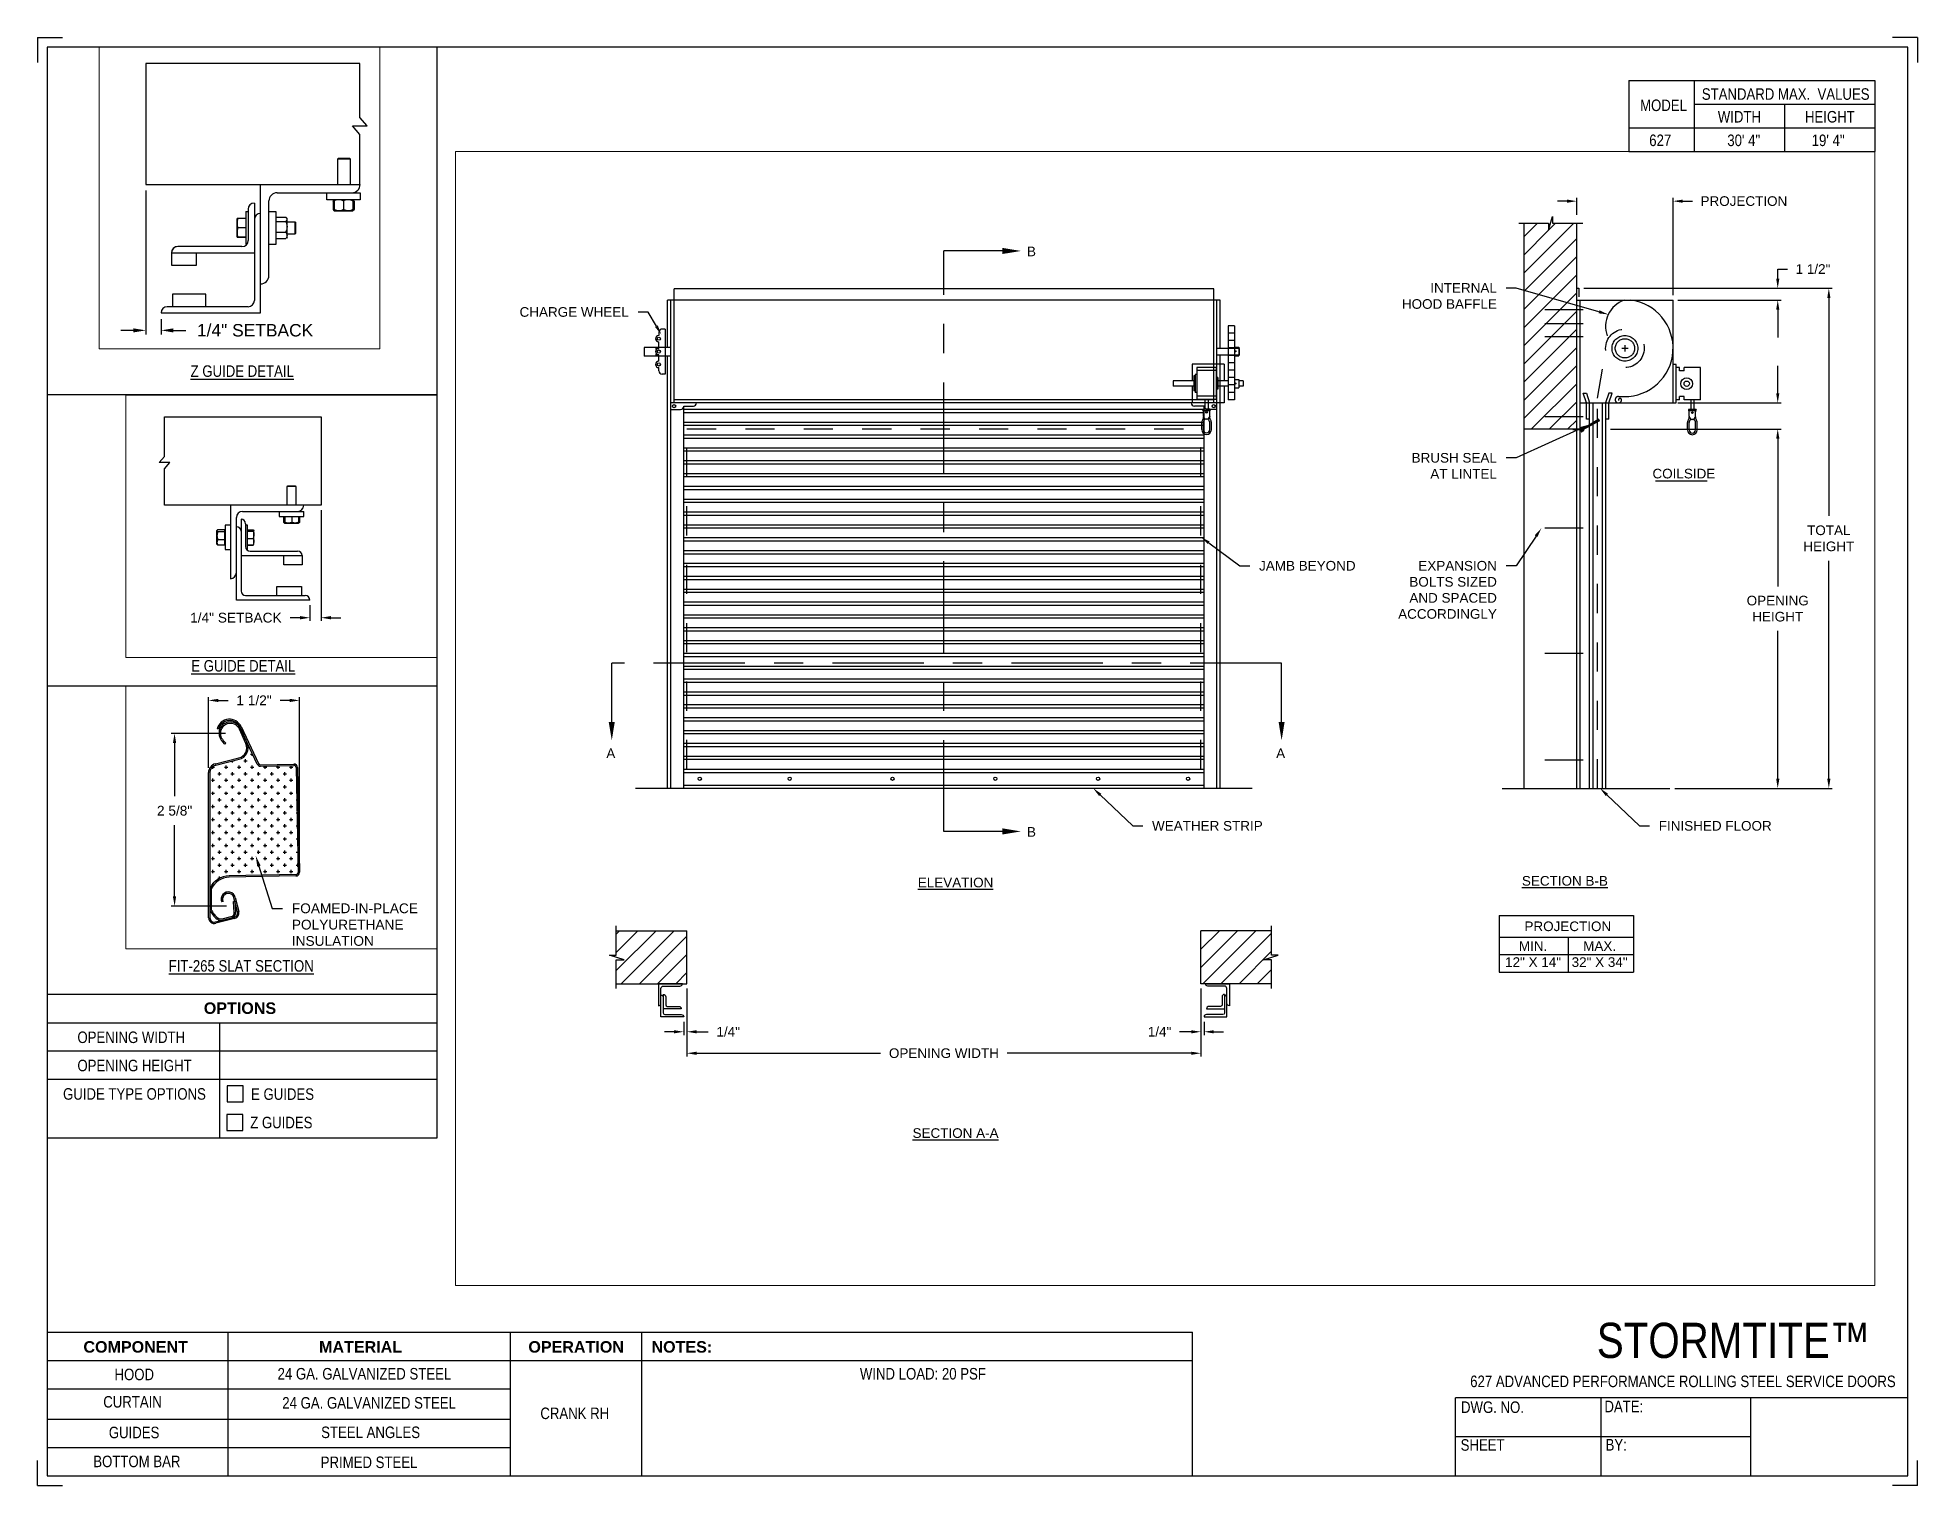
# Paper-space layout '627 CRANK RH' of a CAD drawing. Header units: inches. Extents: x 0.1 to 10.9, y 0.1 to 8.4.
# The model-space entities are those that its viewports show. They can reach past a viewport. Long polylines and large blocks are cut down to what shows.
import ezdxf
from ezdxf import colors
from ezdxf.entities.mleader import LeaderData, LeaderLine
from ezdxf.math import Vec2, Vec3

# ---------------------------------------------------------------- set-up
doc = ezdxf.new("R2010")
doc.units = ezdxf.units.IN
doc.header["$LTSCALE"] = 0.25
doc.header["$MEASUREMENT"] = 0
for name, pattern in [('CENTER', [2, 1.25, -0.25, 0.25, -0.25]), ('CENTER2', [1.125, 0.75, -0.125, 0.125, -0.125]), ('HIDDEN', [0.375, 0.25, -0.125])]:
    doc.linetypes.add(name, pattern=pattern)
for name, color, linetype in [('ANNOTATIONS', 1, 'Continuous'), ('CRANK RH', 7, 'Continuous'), ('DETAILS', 4, 'Continuous'), ('SECTION CUTS', 6, 'CENTER'), ('TITLE BLOCK', 7, 'Continuous')]:
    doc.layers.add(name, color=color, linetype=linetype)
doc.styles.add('ARIAL', font='arial.ttf', dxfattribs={"height": 0.09375})
doc.styles.add('CADdetails-DIMENSIONS', font='ARIALN.TTF', dxfattribs={"height": 2.38})
doc.styles.get("Standard").update_dxf_attribs({"font": 'romans.shx'})
doc.dimstyles.new('ARIAL', dxfattribs={"dimtxt": 0.09375, "dimasz": 0.09375, "dimexe": 0.03125, "dimexo": 0.046875, "dimgap": 0.09, "dimtad": 0, "dimtih": 1, "dimtoh": 1, "dimdec": 4, "dimzin": 0, "dimdsep": 46, "dimlunit": 4, "dimtxsty": 'ARIAL', "dimcen": 0.09, "dimadec": 0, "dimazin": 0, "dimtfac": 1, "dimtdec": 4, "dimtix": 1, "dimtofl": 0, "dimtmove": 0, "dimatfit": 3, "dimfxl": 0.18, "dimfrac": 2, "dimtolj": 1, "dimtzin": 0, "dimarcsym": 0})
doc.dimstyles.new('STANDARD$0', dxfattribs={"dimtxt": 0.09375, "dimasz": 0.09375, "dimexe": 0.03125, "dimexo": 0.046875, "dimgap": 0.09, "dimtad": 0, "dimtih": 1, "dimtoh": 1, "dimdec": 4, "dimzin": 0, "dimdsep": 46, "dimtxsty": 'ARIAL', "dimcen": 0.09, "dimadec": 0, "dimazin": 0, "dimtfac": 1, "dimtdec": 4, "dimtofl": 0, "dimtmove": 0, "dimatfit": 1, "dimfxl": 1, "dimtolj": 1, "dimtzin": 0, "dimarcsym": 0})
pattern_1 = [(45, (16.94411, -31.17125), (-0.08838835, 0.08838835), [])]

psp = doc.layouts.new('627 CRANK RH')

# ---------------------------------------------------------------- texts
at = {"layer": 'TITLE BLOCK', "attachment_point": 2, "style": 'CADdetails-DIMENSIONS'}
for s, width, insert, char_height in [('MODEL', 0.28815, (9.45, 8.068), 0.0664), ('STANDARD MAX.  VALUES', 1.75949, (10.155, 8.133), 0.06641), ('WIDTH', 0.42908, (9.888, 8.002), 0.0664), ('HEIGHT', 0.42908, (10.41, 8.002), 0.0664), ('627', 0.29952, (9.431, 7.866), 0.0664)]:
    psp.add_mtext_dynamic_manual_height_columns(s, width=width, gutter_width=1.363, heights=[0], dxfattribs=dict(at, insert=insert, char_height=char_height))
at = {"layer": 'TITLE BLOCK', "style": 'CADdetails-DIMENSIONS'}
for s, insert, char_height, width, attachment_point in [('30\' 4"', (9.913, 7.866), 0.0664, 1.75949, 2), ('19\' 4"', (10.4, 7.866), 0.0664, 1.75949, 2), ('{\\LZ GUIDE DETAIL}', (1.248, 6.534), 0.06641, 1.75949, 2), ('{\\LE GUIDE DETAIL}', (1.254, 4.833), 0.06641, 1.75949, 2), ('{\\LFIT-265 SLAT SECTION}', (1.242, 3.101), 0.06641, 1.75949, 2), ('{\\fArial|b1|i0|c0|p34;OPTIONS}', (1.235, 2.857), 0.06641, 1.75949, 2), ('OPENING WIDTH', (0.297, 2.689), 0.06641, 1.30693, 1), ('OPENING HEIGHT', (0.297, 2.526), 0.06641, 1.30693, 1), ('GUIDE TYPE OPTIONS', (0.214, 2.362), 0.06641, 1.30693, 1), ('E GUIDES ', (1.299, 2.361), 0.0664, 1.23928, 1), ('Z GUIDES', (1.294, 2.197), 0.0664, 1.53035, 1), ('\\A1;{\\fArial|b0|i0|c0|p34;\u200b\u200b\u200b\u200b\u200b\u200b\u200b\u200b\u200b\u200b\u200b\u200b\u200b\u200b}STORMTITE™', (10.642, 1.008), 0.20312, 2.03069, 3), ('{\\fArial|b1|i0|c0|p34;COMPONENT}', (0.633, 0.902), 0.06641, 1.75949, 2), ('{\\fArial|b1|i0|c0|p34;MATERIAL}', (1.931, 0.902), 0.06641, 1.75949, 2), ('{\\fArial|b1|i0|c0|p34;OPERATION}', (3.175, 0.902), 0.06641, 1.75949, 2), ('{\\fArial|b1|i0|c0|p34;NOTES:}', (3.785, 0.902), 0.06641, 1.75949, 2), ('HOOD', (0.625, 0.743), 0.0664, 1.75949, 2), ('24 GA. GALVANIZED STEEL', (1.953, 0.747), 0.06641, 1.75949, 2), ('\\pt0.13281;WIND LOAD: 20 PSF', (5.176, 0.747), 0.06641, 3.11182, 2), ('627 {\\fArial|b0|i0|c0|p34;\u200b\u200b\u200b\u200b\u200b\u200b}ADVANCED PERFORMANCE ROLLING STEEL SERVICE DOORS{\\fArial|b0|i0|c0|p34;\u200b}', (9.562, 0.703), 0.066406, 2.79915, 2), ('CURTAIN', (0.615, 0.585), 0.0664, 1.75949, 2), ('24 GA. GALVANIZED STEEL', (1.98, 0.579), 0.06641, 1.75949, 2), ('DWG. NO.', (8.463, 0.554), 0.0664, 1.75949, 2), ('DATE:', (9.221, 0.558), 0.0664, 1.75949, 2), ('\\P\\PCRANK RH', (3.167, 0.74), 0.0664, 1.75949, 2), ('GUIDES', (0.624, 0.408), 0.0664, 1.75949, 2), ('STEEL ANGLES', (1.989, 0.409), 0.06641, 1.75949, 2), ('SHEET', (8.406, 0.336), 0.0664, 1.75949, 2), ('BY:', (9.177, 0.337), 0.0664, 1.75949, 2), ('BOTTOM BAR', (0.64, 0.241), 0.0664, 1.75949, 2), ('PRIMED STEEL', (1.98, 0.236), 0.06641, 1.75949, 2)]:
    psp.add_mtext(s, dxfattribs=dict(at, insert=insert, char_height=char_height, width=width, attachment_point=attachment_point))

msp = doc.modelspace()

# ---------------------------------------------------------------- texts
at = {"layer": 'ANNOTATIONS', "linetype": 'Continuous', "style": 'ARIAL'}
msp.add_text('COILSIDE', height=0.09375, dxfattribs=at).set_placement((211.27554, 243.07443))
at = {"layer": 'ANNOTATIONS', "char_height": 0.09375, "attachment_point": 2, "style": 'ARIAL'}
for s, insert, width in [('{\\LELEVATION}', (204.49635, 239.18997), 3.0834986), ('{\\LSECTION B-B}', (210.42381, 239.20594), 1.3823677), ('{\\LSECTION A-A}', (204.49635, 236.75214), 1.3823677)]:
    msp.add_mtext(s, dxfattribs=dict(at, insert=insert, width=width))
for s, width, insert in [('PROJECTION ', 1.7594917, (210.4524, 238.76384)), ('MIN.\\P12" X 14" ', 0.6711642, (210.11428, 238.57185)), ('MAX.\\P32" X 34"', 0.6567117, (210.76171, 238.57185))]:
    msp.add_mtext_dynamic_manual_height_columns(s, width=width, gutter_width=1.36268, heights=[0], dxfattribs=dict(at, insert=insert))
at = {"layer": 'SECTION CUTS', "style": 'ARIAL'}
for s, p in [('B', (205.19128, 245.23573)), ('A', (201.09924, 240.35322)), ('A', (207.6152, 240.35322)), ('B', (205.19128, 239.58847))]:
    msp.add_text(s, height=0.09375, dxfattribs=at).set_placement(p)

# ---------------------------------------------------------------- blocks, each defined once
blk = doc.blocks.new('*D12')
at = {"layer": 'ANNOTATIONS', "color": 0, "lineweight": -2, "transparency": 16777216}
for p, q in [((206.883, 238.111), (206.883, 237.659)), ((206.914, 237.789), (206.914, 237.659)), ((206.789, 237.691), (206.676, 237.691)), ((207.008, 237.691), (207.102, 237.691))]:
    blk.add_line(p, q, dxfattribs=at)
at = {"layer": 'ANNOTATIONS', "color": 0, "transparency": 16777216}
for points in [[(206.789, 237.706), (206.789, 237.675), (206.883, 237.691)], [(207.008, 237.706), (207.008, 237.675), (206.914, 237.691)]]:
    blk.add_solid(points, dxfattribs=at)
at = {"layer": 'defpoints', "color": 0, "transparency": 16777216}
for p in [(206.883, 238.158), (206.914, 237.835), (206.914, 237.691)]:
    blk.add_point(p, dxfattribs=at)
at = {"layer": 'ANNOTATIONS', "color": 0, "transparency": 16777216, "insert": (206.481, 237.691), "char_height": 0.0938, "attachment_point": 5, "style": 'ARIAL'}
blk.add_mtext('\\A1;1/4"', dxfattribs=at)
blk = doc.blocks.new('*D13')
at = {"layer": 'ANNOTATIONS', "color": 0, "lineweight": -2, "transparency": 16777216}
for p, q in [((201.883, 238.111), (201.883, 237.659)), ((201.852, 237.789), (201.852, 237.659)), ((201.758, 237.691), (201.664, 237.691)), ((201.977, 237.691), (202.091, 237.691))]:
    blk.add_line(p, q, dxfattribs=at)
at = {"layer": 'ANNOTATIONS', "color": 0, "transparency": 16777216}
for points in [[(201.758, 237.706), (201.758, 237.675), (201.852, 237.691)], [(201.977, 237.706), (201.977, 237.675), (201.883, 237.691)]]:
    blk.add_solid(points, dxfattribs=at)
at = {"layer": 'defpoints', "color": 0, "transparency": 16777216}
for p in [(201.883, 238.158), (201.852, 237.835), (201.852, 237.691)]:
    blk.add_point(p, dxfattribs=at)
at = {"layer": 'ANNOTATIONS', "color": 0, "transparency": 16777216, "insert": (202.285, 237.691), "char_height": 0.0938, "attachment_point": 5, "style": 'ARIAL'}
blk.add_mtext('\\A1;1/4"', dxfattribs=at)
blk = doc.blocks.new('*D14')
at = {"layer": 'ANNOTATIONS', "color": 0, "lineweight": -2, "transparency": 16777216}
for p, q in [((201.883, 238.111), (201.883, 237.45)), ((206.883, 238.111), (206.883, 237.45)), ((201.977, 237.482), (203.767, 237.482)), ((206.789, 237.482), (205, 237.482))]:
    blk.add_line(p, q, dxfattribs=at)
at = {"layer": 'ANNOTATIONS', "color": 0, "transparency": 16777216}
for points in [[(201.977, 237.497), (201.977, 237.466), (201.883, 237.482)], [(206.789, 237.497), (206.789, 237.466), (206.883, 237.482)]]:
    blk.add_solid(points, dxfattribs=at)
at = {"layer": 'defpoints', "color": 0, "transparency": 16777216}
for p in [(201.883, 238.158), (206.883, 238.158), (206.883, 237.482)]:
    blk.add_point(p, dxfattribs=at)
at = {"layer": 'ANNOTATIONS', "color": 0, "transparency": 16777216, "insert": (204.383, 237.482), "char_height": 0.09375, "attachment_point": 5, "style": 'ARIAL'}
blk.add_mtext('\\A1;OPENING WIDTH', dxfattribs=at)
blk = doc.blocks.new('*D60')
at = {"layer": 'ANNOTATIONS', "color": 0, "lineweight": -2, "transparency": 16777216}
for p, q in [((212.494, 243.902), (212.494, 243.996)), ((211.523, 243.809), (212.526, 243.809)), ((210.867, 243.555), (212.526, 243.555)), ((212.494, 243.462), (212.494, 243.368))]:
    blk.add_line(p, q, dxfattribs=at)
at = {"layer": 'ANNOTATIONS', "color": 0, "transparency": 16777216}
for points in [[(212.479, 243.902), (212.51, 243.902), (212.494, 243.809)], [(212.479, 243.462), (212.51, 243.462), (212.494, 243.555)]]:
    blk.add_solid(points, dxfattribs=at)
at = {"layer": 'defpoints', "color": 0, "transparency": 16777216}
for p in [(211.476, 243.809), (210.82, 243.555), (212.494, 243.555)]:
    blk.add_point(p, dxfattribs=at)
at = {"layer": 'ANNOTATIONS', "color": 0, "transparency": 16777216, "insert": (212.494, 243.682), "char_height": 0.0938, "attachment_point": 5, "style": 'ARIAL'}
blk.add_mtext('\\A1;  ', dxfattribs=at)
blk = doc.blocks.new('*D61')
at = {"layer": 'ANNOTATIONS', "color": 0, "lineweight": -2, "transparency": 16777216}
for p, q in [((212.494, 245.018), (212.494, 245.111)), ((212.494, 245.111), (212.588, 245.111)), ((211.523, 244.924), (212.526, 244.924)), ((211.523, 244.809), (212.526, 244.809)), ((212.494, 244.715), (212.494, 244.621))]:
    blk.add_line(p, q, dxfattribs=at)
at = {"layer": 'ANNOTATIONS', "color": 0, "transparency": 16777216}
for points in [[(212.479, 245.018), (212.51, 245.018), (212.494, 244.924)], [(212.479, 244.715), (212.51, 244.715), (212.494, 244.809)]]:
    blk.add_solid(points, dxfattribs=at)
at = {"layer": 'defpoints', "color": 0, "transparency": 16777216}
for p in [(211.476, 244.924), (211.476, 244.809), (212.494, 244.924)]:
    blk.add_point(p, dxfattribs=at)
at = {"layer": 'ANNOTATIONS', "color": 0, "transparency": 16777216, "insert": (212.837, 245.111), "char_height": 0.0938, "attachment_point": 5, "style": 'ARIAL'}
blk.add_mtext('\\A1;1 1/2"', dxfattribs=at)
blk = doc.blocks.new('*X31')
at = {"color": 0, "linetype": 'Continuous'}
for p, q in [((12.661, 3.524), (12.724, 3.586)), ((12.668, 3.52), (12.73, 3.582)), ((12.674, 3.515), (12.737, 3.577)), ((12.681, 3.511), (12.743, 3.573)), ((12.687, 3.561), (12.717, 3.591)), ((12.687, 3.506), (12.75, 3.568)), ((12.694, 3.502), (12.756, 3.564)), ((12.7, 3.497), (12.763, 3.559)), ((12.707, 3.492), (12.769, 3.555)), ((12.713, 3.488), (12.776, 3.55)), ((12.72, 3.483), (12.782, 3.545)), ((12.726, 3.479), (12.789, 3.541)), ((12.733, 3.474), (12.795, 3.536)), ((12.739, 3.47), (12.802, 3.532)), ((12.746, 3.465), (12.808, 3.527)), ((12.752, 3.461), (12.809, 3.517)), ((12.759, 3.456), (12.783, 3.48))]:
    blk.add_line(p, q, dxfattribs=at)
blk = doc.blocks.new('*D62')
at = {"layer": 'ANNOTATIONS', "color": 0, "lineweight": -2, "transparency": 16777216}
for p, q in [((211.826, 243.555), (212.526, 243.555)), ((212.494, 243.462), (212.494, 242.024)), ((212.494, 240.152), (212.494, 241.59)), ((211.492, 240.059), (212.526, 240.059))]:
    blk.add_line(p, q, dxfattribs=at)
at = {"layer": 'ANNOTATIONS', "color": 0, "transparency": 16777216}
for points in [[(212.479, 243.462), (212.51, 243.462), (212.494, 243.555)], [(212.479, 240.152), (212.51, 240.152), (212.494, 240.059)]]:
    blk.add_solid(points, dxfattribs=at)
at = {"layer": 'defpoints', "color": 0, "transparency": 16777216}
for p in [(211.779, 243.555), (211.445, 240.059), (212.494, 240.059)]:
    blk.add_point(p, dxfattribs=at)
at = {"layer": 'ANNOTATIONS', "color": 0, "transparency": 16777216, "insert": (212.494, 241.807), "char_height": 0.09375, "attachment_point": 5, "style": 'ARIAL'}
blk.add_mtext('\\A1;OPENING\\PHEIGHT', dxfattribs=at)
blk = doc.blocks.new('*D63')
at = {"layer": 'ANNOTATIONS', "color": 0, "lineweight": -2, "transparency": 16777216}
for p, q in [((211.688, 244.924), (213.023, 244.924)), ((212.991, 244.83), (212.991, 242.709)), ((212.991, 240.152), (212.991, 242.274)), ((211.492, 240.059), (213.023, 240.059))]:
    blk.add_line(p, q, dxfattribs=at)
at = {"layer": 'ANNOTATIONS', "color": 0, "transparency": 16777216}
for points in [[(212.976, 244.83), (213.007, 244.83), (212.991, 244.924)], [(212.976, 240.152), (213.007, 240.152), (212.991, 240.059)]]:
    blk.add_solid(points, dxfattribs=at)
at = {"layer": 'defpoints', "color": 0, "transparency": 16777216}
for p in [(211.641, 244.924), (211.445, 240.059), (212.991, 240.059)]:
    blk.add_point(p, dxfattribs=at)
at = {"layer": 'ANNOTATIONS', "color": 0, "transparency": 16777216, "insert": (212.991, 242.491), "char_height": 0.0938, "attachment_point": 5, "style": 'ARIAL'}
blk.add_mtext('\\A1;TOTAL\\PHEIGHT', dxfattribs=at)
blk = doc.blocks.new('*D64')
at = {"layer": 'ANNOTATIONS', "color": 0, "lineweight": -2, "transparency": 16777216}
for p, q in [((210.539, 245.64), (210.539, 245.803)), ((211.476, 244.856), (211.476, 245.803)), ((210.445, 245.772), (210.351, 245.772)), ((211.57, 245.772), (211.664, 245.772))]:
    blk.add_line(p, q, dxfattribs=at)
at = {"layer": 'ANNOTATIONS', "color": 0, "transparency": 16777216}
for points in [[(210.445, 245.787), (210.445, 245.756), (210.539, 245.772)], [(211.57, 245.787), (211.57, 245.756), (211.476, 245.772)]]:
    blk.add_solid(points, dxfattribs=at)
at = {"layer": 'defpoints', "color": 0, "transparency": 16777216}
for p in [(211.476, 245.772), (210.539, 245.593), (211.476, 244.809)]:
    blk.add_point(p, dxfattribs=at)
at = {"layer": 'ANNOTATIONS', "color": 0, "transparency": 16777216, "insert": (212.165, 245.772), "char_height": 0.09375, "attachment_point": 5, "style": 'ARIAL'}
blk.add_mtext('\\A1;PROJECTION', dxfattribs=at)
blk = doc.blocks.new('*D67')
at = {"layer": 'ANNOTATIONS', "color": 0, "lineweight": -2, "transparency": 16777216}
for p, q in [((195.322, 241.679), (195.322, 240.595)), ((195.438, 240.71), (195.438, 240.595)), ((195.229, 240.626), (195.135, 240.626)), ((195.531, 240.626), (195.625, 240.626))]:
    blk.add_line(p, q, dxfattribs=at)
at = {"layer": 'ANNOTATIONS', "color": 0, "transparency": 16777216}
for points in [[(195.229, 240.641), (195.229, 240.61), (195.322, 240.626)], [(195.531, 240.641), (195.531, 240.61), (195.438, 240.626)]]:
    blk.add_solid(points, dxfattribs=at)
at = {"layer": 'defpoints', "color": 0, "transparency": 16777216}
for p in [(195.322, 241.726), (195.438, 240.757), (195.438, 240.626)]:
    blk.add_point(p, dxfattribs=at)
at = {"layer": 'ANNOTATIONS', "color": 0, "transparency": 16777216, "insert": (196.146, 240.626), "char_height": 0.09375, "attachment_point": 5, "style": 'ARIAL'}
blk.add_mtext('\\A1;1/4" SETBACK', dxfattribs=at)
blk = doc.blocks.new('*D70')
at = {"layer": 'ANNOTATIONS', "color": 0, "lineweight": -2, "transparency": 16777216}
for p, q in [((196.356, 238.966), (196.356, 237.906)), ((196.247, 238.057), (196.247, 237.906)), ((196.154, 237.937), (196.06, 237.937)), ((196.449, 237.937), (196.543, 237.937))]:
    blk.add_line(p, q, dxfattribs=at)
at = {"layer": 'ANNOTATIONS', "color": 0, "transparency": 16777216}
for points in [[(196.154, 237.953), (196.154, 237.921), (196.247, 237.937)], [(196.449, 237.953), (196.449, 237.921), (196.356, 237.937)]]:
    blk.add_solid(points, dxfattribs=at)
at = {"layer": 'defpoints', "color": 0, "transparency": 16777216}
for p in [(196.356, 239.013), (196.247, 238.104), (196.247, 237.937)]:
    blk.add_point(p, dxfattribs=at)
at = {"layer": 'ANNOTATIONS', "color": 0, "transparency": 16777216, "insert": (195.539, 237.937), "char_height": 0.09375, "attachment_point": 5, "style": 'ARIAL'}
blk.add_mtext('\\A1;1/4" SETBACK', dxfattribs=at)
blk = doc.blocks.new('*D71')
at = {"layer": 'ANNOTATIONS', "color": 0, "lineweight": -2, "transparency": 16777216}
for p, q in [((195.479, 236.432), (195.479, 237.108)), ((195.573, 237.077), (195.666, 237.077)), ((196.257, 237.077), (196.164, 237.077)), ((196.351, 235.477), (196.351, 237.108))]:
    blk.add_line(p, q, dxfattribs=at)
at = {"layer": 'ANNOTATIONS', "color": 0, "transparency": 16777216}
for points in [[(195.573, 237.092), (195.573, 237.061), (195.479, 237.077)], [(196.257, 237.092), (196.257, 237.061), (196.351, 237.077)]]:
    blk.add_solid(points, dxfattribs=at)
at = {"layer": 'defpoints', "color": 0, "transparency": 16777216}
for p in [(196.351, 237.077), (195.479, 236.385), (196.351, 235.43)]:
    blk.add_point(p, dxfattribs=at)
at = {"layer": 'ANNOTATIONS', "color": 0, "transparency": 16777216, "insert": (195.915, 237.077), "char_height": 0.0938, "attachment_point": 5, "style": 'ARIAL'}
blk.add_mtext('\\A1;1 1/2"', dxfattribs=at)
blk = doc.blocks.new('*D72')
at = {"layer": 'ANNOTATIONS', "color": 0, "lineweight": -2, "transparency": 16777216}
for p, q in [((195.642, 236.761), (195.122, 236.761)), ((195.154, 236.668), (195.154, 236.158)), ((195.154, 235.199), (195.154, 235.881)), ((195.65, 235.106), (195.122, 235.106))]:
    blk.add_line(p, q, dxfattribs=at)
at = {"layer": 'ANNOTATIONS', "color": 0, "transparency": 16777216}
for points in [[(195.138, 236.668), (195.169, 236.668), (195.154, 236.761)], [(195.138, 235.199), (195.169, 235.199), (195.154, 235.106)]]:
    blk.add_solid(points, dxfattribs=at)
at = {"layer": 'defpoints', "color": 0, "transparency": 16777216}
for p in [(195.688, 236.761), (195.154, 235.106), (195.697, 235.106)]:
    blk.add_point(p, dxfattribs=at)
at = {"layer": 'ANNOTATIONS', "color": 0, "transparency": 16777216, "insert": (195.154, 236.02), "char_height": 0.0938, "attachment_point": 5, "style": 'ARIAL'}
blk.add_mtext('\\A1;2 5/8"', dxfattribs=at)

# ---------------------------------------------------------------- dimensions: what is measured, and where the dimension line sits
at = {"layer": 'ANNOTATIONS'}
for base, p1, p2, text, dimstyle, picture, middle in [((211.47622, 245.77181), (210.53872, 245.59318), (211.47622, 244.80873), 'PROJECTION', 'STANDARD$0', '*D64', (212.16533, 245.77181)), ((201.852, 237.69054), (201.88325, 238.15788), (201.852, 237.8354), '1/4"', 'ARIAL', '*D13', (202.28504, 237.69054)), ((206.88325, 237.48158), (201.88325, 238.15788), (206.88325, 238.15788), 'OPENING WIDTH', 'STANDARD$0', '*D14', (204.38325, 237.48158)), ((206.9145, 237.69054), (206.88325, 238.15788), (206.9145, 237.8354), '1/4"', 'ARIAL', '*D12', (206.48146, 237.69054))]:
    dim = msp.add_linear_dim(base=base, p1=p1, p2=p2, text=text, dimstyle=dimstyle, dxfattribs=at)
    dim.commit()
    dim.dimension.update_dxf_attribs({"geometry": picture, "text_midpoint": middle, "dimtype": 160})
for base, p1, p2, text, picture, middle in [((212.49426, 244.92377), (211.47622, 244.80873), (211.47622, 244.92377), '1 1/2"', '*D61', (212.8367, 245.11127)), ((212.99149, 240.05873), (211.64134, 244.92377), (211.44497, 240.05873), 'TOTAL\\PHEIGHT', '*D63', (212.99149, 242.49125)), ((212.49426, 240.05873), (211.7793, 243.55536), (211.44497, 240.05873), 'OPENING\\PHEIGHT', '*D62', (212.49426, 241.80704))]:
    dim = msp.add_linear_dim(base=base, p1=p1, p2=p2, angle=90, text=text, dimstyle='STANDARD$0', dxfattribs=at)
    dim.commit()
    dim.dimension.update_dxf_attribs({"geometry": picture, "text_midpoint": middle})
for base, p1, p2, text, dimstyle, picture, middle in [((212.49426, 243.55536), (211.47622, 243.80873), (210.81997, 243.55536), '  ', 'STANDARD$0', '*D60', (212.49426, 243.68204)), ((195.15367, 235.10555), (195.68846, 236.76141), (195.69685, 235.10555), '2 5/8"', 'ARIAL', '*D72', (195.15367, 236.01995))]:
    dim = msp.add_linear_dim(base=base, p1=p1, p2=p2, angle=90, text=text, dimstyle=dimstyle, dxfattribs=at)
    dim.commit()
    dim.dimension.update_dxf_attribs({"geometry": picture, "text_midpoint": middle, "dimtype": 160})
dim = msp.add_linear_dim(base=(195.43763, 240.6258), p1=(195.3223, 241.72603), p2=(195.43763, 240.75728), text='1/4" SETBACK', dimstyle='STANDARD$0', override={"dimarcsym": 1}, dxfattribs=at)
dim.commit()
dim.dimension.update_dxf_attribs({"geometry": '*D67', "text_midpoint": (196.14602, 240.6258), "dimtype": 160})
dim = msp.add_linear_dim(base=(196.24748, 237.93694), p1=(196.3556, 239.01252), p2=(196.24748, 238.10432), angle=180, text='1/4" SETBACK', dimstyle='STANDARD$0', override={"dimarcsym": 1}, dxfattribs=at)
dim.commit()
dim.dimension.update_dxf_attribs({"geometry": '*D70', "text_midpoint": (195.53909, 237.93694)})
dim = msp.add_linear_dim(base=(196.35056, 237.07654), p1=(195.47908, 236.38479), p2=(196.35056, 235.43009), text='1 1/2"', dimstyle='ARIAL', dxfattribs=at)
dim.commit()
dim.dimension.update_dxf_attribs({"geometry": '*D71', "text_midpoint": (195.91482, 237.07654)})

# ---------------------------------------------------------------- hatches: boundary and pattern name
at = {"layer": 'CRANK RH', "linetype": 'Continuous'}
h = msp.add_hatch(dxfattribs=at)
h.set_pattern_fill('ANSI31', color=256, style=0)
h.set_pattern_definition([(45, (-19.0073, 21.8742), (-0.08838835, 0.08838835), [])])
h.paths.add_polyline_path([(210.53872, 244.82249), (210.53872, 245.55708), (210.30222, 245.55708), (210.30222, 245.62174), (210.26381, 245.48838), (210.26381, 245.55708), (210.02309, 245.55708), (210.02309, 245.00678)])
h.paths.add_polyline_path([(210.02309, 245.00678), (210.02309, 243.55536), (210.53872, 243.55536), (210.53872, 244.80873), (210.53872, 244.82249)])
at = {"layer": 'CRANK RH'}
h = msp.add_hatch(dxfattribs=at)
h.set_pattern_fill('ANSI31', color=256, style=0)
h.set_pattern_definition(pattern_1)
h.paths.add_polyline_path([(201.88325, 238.6735), (201.19575, 238.6735), (201.19575, 238.4363), (201.13165, 238.4363), (201.27372, 238.3894), (201.19575, 238.3894), (201.19575, 238.15788), (201.88325, 238.15788), (201.88325, 238.32038)])
h = msp.add_hatch(dxfattribs=at)
h.set_pattern_fill('ANSI31', color=256, style=0)
h.set_pattern_definition(pattern_1)
h.paths.add_polyline_path([(207.63485, 238.4363), (207.57075, 238.4363), (207.57075, 238.6735), (206.88325, 238.6735), (206.88325, 238.15788), (206.90142, 238.15788), (207.57075, 238.15788), (207.57075, 238.3894), (207.49278, 238.3894)])
at = {"layer": 'DETAILS'}
h = msp.add_hatch(dxfattribs=at)
h.set_pattern_fill('CROSS', color=256, scale=0.25, style=0)
h.set_pattern_definition([(0, (182.0687, 223.124095), (0.0625, 0.0625), [0.03125, -0.09375]), (90, (182.084324, 223.10847), (-0.0625, 0.0625), [0.03125, -0.09375])])
h.paths.add_polyline_path([(195.49226, 235.2811), (195.49482, 235.2811, -0.27814768), (195.67682, 235.39566), (196.31733, 235.40796, 0.41421356), (196.3374, 235.42882), (196.31812, 236.43307, 0.41421356), (196.29726, 236.45314), (195.97717, 236.447, -0.29621349), (195.9451, 236.46696), (195.84629, 236.6779), (195.84906, 236.66844, -0.46630766), (195.77309, 236.51267), (195.5484, 236.45664, 0.34432761), (195.49226, 236.38479)])

# ---------------------------------------------------------------- linework, layer by layer
at = {"linetype": 'Continuous'}
msp.add_line((209.81374, 240.05873), (211.44497, 240.05873), dxfattribs=at)
at = {"layer": 'ANNOTATIONS'}
for p, q in [((210.607, 244.92377), (213.01406, 244.92377)), ((211.52309, 244.80873), (212.52551, 244.80873)), ((212.49426, 244.71498), (212.49426, 244.44659)), ((212.49426, 243.90248), (212.49426, 244.17086)), ((211.52309, 243.80873), (212.52551, 243.80873)), ((209.78371, 238.82327), (209.78371, 238.2719)), ((209.78371, 238.82327), (211.09148, 238.82327)), ((211.09148, 238.82327), (211.09148, 238.2719)), ((209.78371, 238.6118), (211.09148, 238.6118)), ((210.45656, 238.6118), (210.45656, 238.2719)), ((209.78371, 238.44185), (211.09148, 238.44185)), ((209.78371, 238.2719), (211.09148, 238.2719))]:
    msp.add_line(p, q, dxfattribs=at)
at = {"layer": 'ANNOTATIONS', "linetype": 'Continuous'}
msp.add_line((211.305, 243.05035), (211.80813, 243.05035), dxfattribs=at)
at = {"layer": 'ANNOTATIONS'}
for points in [[(212.47864, 244.71498), (212.50989, 244.71498), (212.49426, 244.80873)], [(212.47864, 243.90248), (212.50989, 243.90248), (212.49426, 243.80873)]]:
    msp.add_solid(points, dxfattribs=at)
at = {"layer": 'CRANK RH', "linetype": 'Continuous'}
for p, q in [((209.97671, 245.55708), (210.26381, 245.55708)), ((210.02309, 245.55708), (210.02309, 240.05873)), ((210.26381, 245.48838), (210.30222, 245.62174)), ((210.26381, 245.55708), (210.26381, 245.48838)), ((210.30222, 245.62174), (210.30222, 245.55708)), ((210.30222, 245.55708), (210.59742, 245.55708)), ((210.53872, 240.05873), (210.53872, 245.55708)), ((201.75825, 244.80873), (201.73481, 244.80873)), ((210.53872, 244.92377), (210.56012, 244.92377)), ((210.53872, 244.80873), (211.47622, 244.80873)), ((210.56012, 244.92377), (210.56012, 244.84151)), ((210.56997, 244.80873), (210.56997, 240.05873)), ((211.47622, 243.80873), (211.47622, 244.80873)), ((201.67231, 244.52748), (201.64106, 244.52748)), ((201.67231, 244.52748), (201.67231, 244.08998)), ((201.60981, 244.49623), (201.60981, 244.46498)), ((201.60981, 244.33998), (201.60981, 244.40248)), ((201.57856, 244.33998), (201.60981, 244.33998)), ((201.60981, 244.27748), (201.57856, 244.27748)), ((201.60981, 244.21498), (201.60981, 244.27748)), ((207.25825, 244.33998), (207.0395, 244.33998)), ((207.0395, 244.27748), (207.25825, 244.27748)), ((207.25825, 244.27748), (207.25825, 244.33998)), ((201.60981, 244.12123), (201.60981, 244.15248)), ((206.79731, 244.18583), (206.79731, 244.02428)), ((206.84419, 244.15458), (206.84419, 243.84208)), ((207.03169, 244.15458), (207.03169, 243.84208)), ((207.10981, 244.18583), (207.10981, 244.02428)), ((211.50747, 243.80873), (211.50747, 244.18373)), ((211.53872, 244.12123), (211.53872, 244.15248)), ((211.58559, 244.12123), (211.58559, 244.15248)), ((211.74157, 243.83998), (211.74157, 244.15248)), ((201.67231, 244.08998), (201.64106, 244.08998)), ((206.79731, 243.97238), (206.79731, 243.81083)), ((206.81294, 244.07116), (206.81294, 243.92551)), ((206.82856, 244.08678), (206.82856, 243.90988)), ((207.04731, 244.05553), (207.04731, 243.94113)), ((207.10981, 243.97238), (207.10981, 243.81083)), ((207.00825, 243.83998), (201.75825, 243.83998)), ((206.92231, 243.84208), (206.92231, 243.74833)), ((206.95356, 243.84208), (206.95356, 243.74833)), ((210.63247, 243.80873), (210.60122, 243.90248)), ((210.60122, 243.90248), (210.63247, 243.90248)), ((210.63247, 243.90248), (210.66372, 243.80873)), ((210.85122, 243.90248), (210.81997, 243.80873)), ((210.85122, 243.80873), (210.88247, 243.90248)), ((210.88247, 243.90248), (210.85122, 243.90248)), ((210.94452, 243.87123), (210.99889, 243.87123)), ((211.53872, 243.83998), (211.53872, 243.87123)), ((211.58559, 243.83998), (211.58559, 243.87123)), ((211.64796, 243.83998), (211.64796, 243.74623)), ((211.67921, 243.83998), (211.67921, 243.74623)), ((206.96919, 243.73271), (206.90669, 243.73271)), ((206.90669, 243.68235), (206.90669, 243.73271)), ((206.96919, 243.68235), (206.96919, 243.73271)), ((210.56997, 243.80873), (211.47622, 243.80873)), ((210.63247, 243.65248), (210.63247, 243.80873)), ((210.66372, 240.05873), (210.66372, 243.80873)), ((210.69497, 243.80873), (210.69497, 240.05873)), ((210.78872, 240.05873), (210.78872, 243.80873)), ((210.81997, 243.80873), (210.81997, 240.05873)), ((210.85122, 243.65248), (210.85122, 243.80873)), ((211.69483, 243.7306), (211.63233, 243.7306)), ((211.63234, 243.68024), (211.63233, 243.7306)), ((211.69484, 243.68024), (211.69483, 243.7306)), ((206.89107, 243.54878), (206.89107, 243.61984)), ((206.9067, 243.54878), (206.9067, 243.61984)), ((206.98482, 243.54879), (206.98482, 243.61985)), ((210.02309, 243.55536), (210.53872, 243.55536)), ((210.56767, 243.55536), (210.59139, 243.569)), ((210.58155, 243.52914), (210.56964, 243.54985)), ((210.57413, 243.55286), (210.5894, 243.56163)), ((210.58488, 243.53416), (210.57413, 243.55286)), ((210.58488, 243.53416), (210.60015, 243.54294)), ((210.58527, 243.52813), (210.60753, 243.54098)), ((210.58706, 243.56029), (210.59781, 243.5416)), ((210.59109, 243.55328), (210.7544, 243.65556)), ((210.59176, 243.55211), (210.75642, 243.65205)), ((210.59244, 243.55094), (210.75843, 243.64855)), ((210.59244, 243.55094), (210.75978, 243.64621)), ((210.59244, 243.55094), (210.76112, 243.64387)), ((210.59442, 243.5583), (210.59308, 243.56064)), ((210.59311, 243.54978), (210.76314, 243.64037)), ((210.59378, 243.54861), (210.76515, 243.63686)), ((210.59442, 243.5583), (210.59676, 243.55965)), ((210.59775, 243.56333), (210.59507, 243.568)), ((210.5998, 243.54896), (210.60213, 243.5503)), ((210.60114, 243.54662), (210.5998, 243.54896)), ((210.60868, 243.54433), (210.60581, 243.54931)), ((210.66372, 243.65248), (210.63247, 243.65248)), ((210.85122, 243.65248), (210.81997, 243.65248)), ((211.61672, 243.54667), (211.61672, 243.61774)), ((211.63234, 243.54668), (211.63234, 243.61774)), ((211.71047, 243.54668), (211.71047, 243.61774)), ((201.19575, 238.4363), (201.19575, 238.72038)), ((207.57075, 238.4363), (207.57075, 238.72038)), ((201.27372, 238.3894), (201.13165, 238.4363)), ((201.13165, 238.4363), (201.19575, 238.4363)), ((207.49278, 238.3894), (207.63485, 238.4363)), ((207.63485, 238.4363), (207.57075, 238.4363)), ((201.19575, 238.111), (201.19575, 238.3894)), ((201.19575, 238.3894), (201.27372, 238.3894)), ((207.57075, 238.3894), (207.49278, 238.3894)), ((207.57075, 238.111), (207.57075, 238.3894)), ((201.62987, 237.8354), (201.62987, 238.10266)), ((207.13663, 237.8354), (207.13663, 238.10266))]:
    msp.add_line(p, q, dxfattribs=at)
at = {"layer": 'CRANK RH'}
for p, q in [((201.69575, 244.34804), (201.69575, 244.80873)), ((207.07075, 244.80873), (201.69575, 244.80873)), ((201.727, 240.05873), (201.727, 244.80873)), ((201.75825, 243.80873), (201.75825, 244.92005)), ((207.00825, 244.92005), (201.75825, 244.92005)), ((207.00825, 243.80873), (207.00825, 244.92005)), ((207.0395, 240.05873), (207.0395, 244.80873)), ((207.07075, 244.33998), (207.07075, 244.80873)), ((207.20896, 244.5597), (207.14676, 244.5597)), ((207.14676, 244.5597), (207.14676, 243.8397)), ((207.20896, 244.5597), (207.20896, 243.8397)), ((207.20896, 244.4877), (207.14676, 244.4877)), ((207.20896, 244.4157), (207.14676, 244.4157)), ((201.46611, 244.34804), (201.46611, 244.2652)), ((201.727, 244.34804), (201.46611, 244.34804)), ((201.727, 244.2652), (201.46611, 244.2652)), ((201.69575, 240.05873), (201.69575, 244.2652)), ((207.07075, 240.05873), (207.07075, 244.27748)), ((207.20896, 244.3437), (207.14676, 244.3437)), ((207.20896, 244.2717), (207.14676, 244.2717)), ((207.20896, 244.35014), (207.25266, 244.35014)), ((207.20896, 244.26731), (207.25266, 244.26731)), ((207.25266, 244.35014), (207.25266, 244.26731)), ((207.10981, 244.18583), (206.79731, 244.18583)), ((207.03169, 244.15458), (206.84419, 244.15458)), ((207.03169, 244.12333), (206.84419, 244.12333)), ((207.20896, 244.1997), (207.14676, 244.1997)), ((207.20896, 244.1277), (207.14676, 244.1277)), ((211.50747, 244.18373), (211.47622, 244.18373)), ((211.53872, 244.15248), (211.50747, 244.15248)), ((211.58559, 244.12123), (211.53872, 244.12123)), ((211.74157, 244.15248), (211.58559, 244.15248)), ((206.81294, 244.02428), (206.61211, 244.02428)), ((206.61211, 244.02428), (206.61211, 243.97238)), ((206.81294, 243.97238), (206.61211, 243.97238)), ((206.82856, 244.07116), (206.81294, 244.07116)), ((206.84419, 244.08678), (206.82856, 244.08678)), ((207.04731, 244.05553), (207.03169, 244.05553)), ((207.14676, 244.02428), (207.04731, 244.02428)), ((207.14676, 243.97238), (207.04731, 243.97238)), ((207.20896, 244.0557), (207.14676, 244.0557)), ((207.20896, 243.9837), (207.14676, 243.9837)), ((207.20896, 244.03764), (207.25266, 244.03764)), ((207.20896, 243.95481), (207.25266, 243.95481)), ((207.25266, 244.03764), (207.25266, 243.95481)), ((207.29502, 244.02428), (207.25266, 244.02428)), ((207.29502, 243.97238), (207.25266, 243.97238)), ((207.29502, 244.02428), (207.29502, 243.97238)), ((206.82856, 243.92551), (206.81294, 243.92551)), ((206.84419, 243.90988), (206.82856, 243.90988)), ((207.03169, 243.87333), (206.84419, 243.87333)), ((207.03169, 243.84208), (206.84419, 243.84208)), ((207.04731, 243.94113), (207.03169, 243.94113)), ((207.20896, 243.9117), (207.14676, 243.9117)), ((207.20896, 243.8397), (207.14676, 243.8397)), ((211.53872, 243.83998), (211.50747, 243.83998)), ((211.58559, 243.87123), (211.53872, 243.87123)), ((211.74157, 243.83998), (211.58559, 243.83998)), ((207.0395, 243.80873), (201.727, 243.80873)), ((201.727, 243.74623), (201.82075, 243.74623)), ((201.852, 240.05873), (201.852, 243.77748)), ((201.852, 243.77748), (201.94575, 243.77748)), ((206.9145, 243.74505), (201.852, 243.74505)), ((206.9145, 243.7138), (201.852, 243.7138)), ((206.92231, 243.81083), (206.79731, 243.81083)), ((206.9145, 243.77748), (206.82075, 243.77748)), ((206.96919, 243.74833), (206.90669, 243.74833)), ((206.9145, 240.05873), (206.9145, 243.77748)), ((207.0395, 243.74623), (206.94575, 243.74623)), ((207.10981, 243.81083), (206.95356, 243.81083)), ((211.69483, 243.74623), (211.63233, 243.74622)), ((206.9145, 243.62005), (201.852, 243.62005)), ((206.9145, 243.5888), (201.852, 243.5888)), ((206.9692, 243.54879), (206.9692, 243.61985)), ((210.50202, 243.54985), (210.50202, 243.55536)), ((210.50202, 243.54985), (210.56964, 243.54985)), ((210.53872, 243.55536), (210.56767, 243.55536)), ((211.69484, 243.54668), (211.69484, 243.61774)), ((206.9145, 243.49505), (201.852, 243.49505)), ((206.9145, 243.4638), (201.852, 243.4638)), ((206.9145, 243.37005), (201.852, 243.37005)), ((206.9145, 243.3388), (201.852, 243.3388)), ((206.9145, 243.24505), (201.852, 243.24505)), ((206.9145, 243.2138), (201.852, 243.2138)), ((206.9145, 243.12005), (201.852, 243.12005)), ((206.9145, 243.0888), (201.852, 243.0888)), ((206.9145, 242.99505), (201.852, 242.99505)), ((206.9145, 242.9638), (201.852, 242.9638)), ((206.9145, 242.87005), (201.852, 242.87005)), ((206.9145, 242.8388), (201.852, 242.8388)), ((206.9145, 242.74505), (201.852, 242.74505)), ((206.9145, 242.7138), (201.852, 242.7138)), ((206.9145, 242.62005), (201.852, 242.62005)), ((206.9145, 242.5888), (201.852, 242.5888)), ((206.9145, 242.49505), (201.852, 242.49505)), ((206.9145, 242.4638), (201.852, 242.4638)), ((206.9145, 242.37005), (201.852, 242.37005)), ((206.9145, 242.3388), (201.852, 242.3388)), ((206.9145, 242.24505), (201.852, 242.24505)), ((206.9145, 242.2138), (201.852, 242.2138)), ((206.9145, 242.12005), (201.852, 242.12005)), ((206.9145, 242.0888), (201.852, 242.0888)), ((206.9145, 241.99505), (201.852, 241.99505)), ((206.9145, 241.9638), (201.852, 241.9638)), ((206.9145, 241.87005), (201.852, 241.87005)), ((206.9145, 241.8388), (201.852, 241.8388)), ((206.9145, 241.74505), (201.852, 241.74505)), ((206.9145, 241.7138), (201.852, 241.7138)), ((206.9145, 241.62005), (201.852, 241.62005)), ((206.9145, 241.5888), (201.852, 241.5888)), ((206.9145, 241.49505), (201.852, 241.49505)), ((206.9145, 241.4638), (201.852, 241.4638)), ((206.9145, 241.37005), (201.852, 241.37005)), ((206.9145, 241.3388), (201.852, 241.3388)), ((206.9145, 241.24505), (201.852, 241.24505)), ((206.9145, 241.2138), (201.852, 241.2138)), ((206.9145, 241.12005), (201.852, 241.12005)), ((206.9145, 241.0888), (201.852, 241.0888)), ((206.9145, 240.99505), (201.852, 240.99505)), ((206.9145, 240.9638), (201.852, 240.9638)), ((206.9145, 240.87005), (201.852, 240.87005)), ((206.9145, 240.8388), (201.852, 240.8388)), ((206.9145, 240.74505), (201.852, 240.74505)), ((206.9145, 240.7138), (201.852, 240.7138)), ((206.9145, 240.62005), (201.852, 240.62005)), ((206.9145, 240.5888), (201.852, 240.5888)), ((206.9145, 240.49505), (201.852, 240.49505)), ((206.9145, 240.4638), (201.852, 240.4638)), ((206.9145, 240.37005), (201.852, 240.37005)), ((206.9145, 240.3388), (201.852, 240.3388)), ((201.852, 240.24505), (206.9145, 240.24505)), ((201.852, 240.2138), (206.9145, 240.2138)), ((207.38325, 240.05873), (201.38325, 240.05873)), ((201.852, 240.08998), (206.9145, 240.08998)), ((201.19575, 238.6735), (201.88325, 238.6735)), ((201.88325, 238.15788), (201.88325, 238.6735)), ((206.88325, 238.15788), (206.88325, 238.6735)), ((207.57075, 238.6735), (206.88325, 238.6735)), ((201.19575, 238.15788), (201.88325, 238.15788)), ((207.57075, 238.15788), (206.88325, 238.15788))]:
    msp.add_line(p, q, dxfattribs=at)
at = {"layer": 'CRANK RH', "linetype": 'CENTER2', "ltscale": 0.7}
for p, q in [((210.60122, 244.71498), (210.19497, 244.71498)), ((210.60122, 244.57938), (210.19497, 244.57938)), ((210.60122, 244.45322), (210.19497, 244.45322)), ((210.60122, 243.67399), (210.19497, 243.67399)), ((210.60122, 242.58998), (210.19497, 242.58998)), ((210.60122, 241.37123), (210.19497, 241.37123)), ((210.60122, 240.33368), (210.19497, 240.33368))]:
    msp.add_line(p, q, dxfattribs=at)
at = {"layer": 'CRANK RH', "linetype": 'HIDDEN'}
for p, q in [((210.7405, 243.85662), (210.82262, 244.34012)), ((210.7405, 240.05873), (210.7405, 243.85662)), ((201.88325, 240.24623), (201.88325, 243.55536)), ((201.88325, 243.55536), (206.88325, 243.55536)), ((206.88325, 240.24623), (206.88325, 243.55536))]:
    msp.add_line(p, q, dxfattribs=at)
at = {"layer": 'CRANK RH', "linetype": 'CENTER'}
for p, q in [((211.03872, 244.33998), (210.97622, 244.33998)), ((211.00747, 244.37123), (211.00747, 244.30873))]:
    msp.add_line(p, q, dxfattribs=at)
at = {"layer": 'CRANK RH', "linetype": 'ByBlock'}
msp.add_line((211.47622, 243.80873), (211.50747, 243.80873), dxfattribs=at)
at = {"layer": 'CRANK RH'}
for points in [[(207.21744, 244.31106), (207.2189, 244.31359), (207.22182, 244.31359), (207.22328, 244.31106), (207.22182, 244.30853), (207.2189, 244.30853)], [(207.21744, 243.99856), (207.2189, 244.00109), (207.22182, 244.00109), (207.22328, 243.99856), (207.22182, 243.99603), (207.2189, 243.99603)]]:
    msp.add_lwpolyline(points, close=True, dxfattribs=at)
at = {"layer": 'CRANK RH', "linetype": 'Continuous'}
for points in [[(201.62987, 238.10266, -0.23306277), (201.6455, 238.13436), (201.81546, 238.13436, 0.41421356), (201.83898, 238.15788), (201.60636, 238.15788), (201.60636, 237.94318, 0.41421356), (201.62987, 237.96669)], [(207.13663, 238.10266, 0.23306277), (207.121, 238.13436), (206.95104, 238.13436, -0.41421356), (206.92752, 238.15788), (207.16014, 238.15788), (207.16014, 237.94318, -0.41421356), (207.13663, 237.96669)], [(201.65338, 238.05456), (201.65338, 237.87453, 0.41421356), (201.66901, 237.85891), (201.82849, 237.85891, -0.41421356), (201.852, 237.8354), (201.62987, 237.8354)], [(201.62987, 238.04772, -0.41421356), (201.65338, 238.02421)], [(201.65338, 238.05456, -0.41421356), (201.67689, 238.03105), (201.67689, 237.95278, 0.41421356), (201.69252, 237.93715), (201.80498, 237.93715, -0.41421356), (201.82849, 237.91364), (201.65338, 237.91364)], [(207.11312, 238.05456), (207.11312, 237.87453, -0.41421356), (207.09749, 237.85891), (206.93801, 237.85891, 0.41421356), (206.9145, 237.8354), (207.13663, 237.8354)], [(207.11312, 238.05456, 0.41421356), (207.08961, 238.03105), (207.08961, 237.95278, -0.41421356), (207.07398, 237.93715), (206.96152, 237.93715, 0.41421356), (206.93801, 237.91364), (207.11312, 237.91364)], [(207.13663, 238.04772, 0.41421356), (207.11312, 238.02421)]]:
    msp.add_lwpolyline(points, format="xyb", dxfattribs=at)
at = {"layer": 'CRANK RH', "linetype": 'HIDDEN'}
msp.add_circle((211.00747, 244.33998), 0.1875, dxfattribs=at)
at = {"layer": 'CRANK RH'}
for centre, radius in [((201.60981, 244.43373), 0.01562), ((201.60981, 244.30873), 0.01562), ((207.22036, 244.31106), 0.0057), ((201.60981, 244.18373), 0.01562), ((207.22036, 243.99856), 0.0057), ((201.75825, 243.77748), 0.01562), ((207.00825, 243.77748), 0.01562)]:
    msp.add_circle(centre, radius, dxfattribs=at)
at = {"layer": 'CRANK RH', "linetype": 'CENTER'}
for radius in [0.125, 0.09375]:
    msp.add_circle((211.00747, 244.33998), radius, dxfattribs=at)
at = {"layer": 'CRANK RH', "linetype": 'Continuous'}
for centre, radius in [((211.60843, 243.99623), 0.0572), ((211.60843, 243.99623), 0.02595), ((206.93794, 243.71708), 0.00781), ((211.66358, 243.71498), 0.00781), ((202.00825, 240.15248), 0.01562), ((202.88325, 240.15248), 0.01562), ((203.88325, 240.15248), 0.01562), ((204.88325, 240.15248), 0.01562), ((205.88325, 240.15248), 0.01562), ((206.75825, 240.15248), 0.01562)]:
    msp.add_circle(centre, radius, dxfattribs=at)
for centre, radius, start, end in [((211.0897, 244.55404), 0.27011, 109.452348, 199.931237), ((211.00577, 244.34163), 0.47045, 269.161612, 83.155894), ((201.64106, 244.49623), 0.03125, 90, 180), ((201.60981, 244.43373), 0.03125, 90, 270), ((201.60981, 244.30873), 0.03125, 90, 270), ((201.60981, 244.18373), 0.03125, 90, 270), ((201.64106, 244.12123), 0.03125, 180, 270), ((201.82075, 243.77748), 0.03125, 270, 0), ((201.94575, 243.80873), 0.03125, 270, 0), ((206.82075, 243.80873), 0.03125, 180, 270), ((206.94575, 243.77748), 0.03125, 180, 270), ((210.58393, 243.53055), 0.00277, 210.618685, 299.037933), ((210.59074, 243.5593), 0.0027, 29.898058, 119.898058), ((210.59273, 243.56666), 0.0027, 29.898058, 119.898058), ((210.59542, 243.56198), 0.0027, 299.898058, 29.898058), ((210.5988, 243.54528), 0.0027, 299.898058, 29.898058), ((210.60348, 243.54796), 0.0027, 29.898058, 119.898058), ((210.60618, 243.54332), 0.0027, 300.003607, 22.117674)]:
    msp.add_arc(centre, radius, start, end, dxfattribs=at)
at = {"layer": 'CRANK RH', "linetype": 'HIDDEN'}
for centre, radius, start, end in [((210.94408, 243.83998), 0.03125, 89.181545, 359.181569), ((210.95967, 243.83745), 0.01579, 7.58787, 198.601061)]:
    msp.add_arc(centre, radius, start, end, dxfattribs=at)
at = {"layer": 'CRANK RH'}
for centre, radius, start, end in [((206.90669, 243.74052), 0.00781, 90.003511, 270.003511), ((206.87696, 243.66867), 0.03125, 321.321323, 12.639136), ((206.93794, 243.68234), 0.03125, 180.003511, 0.003511), ((206.99893, 243.66868), 0.03125, 167.367885, 218.685698), ((206.96919, 243.74052), 0.00781, 270.003511, 90.003511), ((211.63233, 243.73841), 0.00781, 90.003511, 270.003511), ((211.6026, 243.66656), 0.03125, 321.321323, 12.639136), ((211.66359, 243.68024), 0.03125, 180.003511, 0.003511), ((211.72457, 243.66657), 0.03125, 167.367885, 218.685698), ((211.69483, 243.73842), 0.00781, 270.003511, 90.003511), ((206.93795, 243.61984), 0.04688, 141.321323, 180.003511), ((206.93795, 243.54878), 0.04688, 180.003511, 0.003511), ((206.93795, 243.61984), 0.03125, 0.003511, 180.003511), ((206.93795, 243.54878), 0.03125, 180.003511, 0.003511), ((206.93795, 243.61984), 0.04688, 0.003511, 38.685698), ((211.66359, 243.61774), 0.04688, 141.321323, 180.003511), ((211.66359, 243.54668), 0.04688, 180.003511, 0.003511), ((211.66359, 243.61774), 0.03125, 0.003511, 180.003511), ((211.66359, 243.54668), 0.03125, 180.003511, 0.003511), ((211.66359, 243.61774), 0.04688, 0.003511, 38.685698)]:
    msp.add_arc(centre, radius, start, end, dxfattribs=at)
at = {"layer": 'CRANK RH', "linetype": 'ByBlock'}
msp.add_point((206.88325, 243.37123), dxfattribs=at)
at = {"layer": 'DETAILS'}
for p, q in [((196.88131, 242.16653), (196.98997, 242.16653)), ((196.93564, 242.10328), (196.88131, 242.16653)), ((196.98997, 242.16653), (196.93564, 242.22978)), ((196.77415, 241.92278), (196.76954, 241.91817)), ((196.76954, 241.72603), (196.76954, 241.91817)), ((196.76954, 241.91817), (196.86329, 241.91817)), ((196.77415, 241.92278), (196.85869, 241.92278)), ((196.85869, 241.92278), (196.86329, 241.91817)), ((196.86329, 241.91817), (196.86329, 241.72603)), ((196.18763, 240.75728), (196.18763, 241.72603)), ((196.14075, 241.5854), (196.14075, 240.85103)), ((196.25013, 241.03853), (196.25013, 241.60103)), ((196.31263, 241.66353), (196.93763, 241.66353)), ((196.68763, 241.61028), (196.68763, 241.66353)), ((196.93763, 241.61028), (196.68763, 241.61028)), ((196.73664, 241.6027), (196.73357, 241.6009)), ((196.73357, 241.6009), (196.73357, 241.53653)), ((196.73573, 241.6009), (196.73573, 241.53653)), ((196.73916, 241.60756), (196.74215, 241.61013)), ((196.74232, 241.60218), (196.73968, 241.6009)), ((196.73968, 241.6009), (196.73968, 241.53653)), ((196.74232, 241.6009), (196.74232, 241.53653)), ((196.81263, 241.6009), (196.81263, 241.53653)), ((196.88294, 241.6009), (196.88294, 241.53653)), ((196.88557, 241.6009), (196.88557, 241.53653)), ((196.88953, 241.6009), (196.88953, 241.53653)), ((196.89169, 241.6009), (196.89169, 241.53653)), ((196.93763, 241.66353), (196.93763, 241.61028)), ((196.00988, 241.46822), (196.00989, 241.46823)), ((196.00988, 241.46822), (196.00988, 241.46822)), ((196.00988, 241.32759), (196.00988, 241.46822)), ((196.07538, 241.47011), (196.01616, 241.47011)), ((196.07538, 241.46938), (196.01616, 241.46938)), ((196.07538, 241.46934), (196.01616, 241.46934)), ((196.07538, 241.46912), (196.01616, 241.46912)), ((196.07538, 241.46828), (196.01616, 241.46828)), ((196.07538, 241.5229), (196.09388, 241.5229)), ((196.07538, 241.5229), (196.07538, 241.2729)), ((196.09388, 241.53853), (196.09388, 241.30415)), ((196.25013, 241.5229), (196.30338, 241.5229)), ((196.30338, 241.5229), (196.30338, 241.2729)), ((196.30338, 241.46822), (196.30538, 241.46822)), ((196.30538, 241.3174), (196.30538, 241.4784)), ((196.30538, 241.4784), (196.37713, 241.4784)), ((196.30538, 241.4473), (196.37713, 241.4473)), ((196.3815, 241.47402), (196.3865, 241.46822)), ((196.3865, 241.32759), (196.3865, 241.46822)), ((196.3865, 241.44478), (196.44577, 241.44478)), ((196.44577, 241.44478), (196.45038, 241.44017)), ((196.44577, 241.44478), (196.44577, 241.35103)), ((196.45038, 241.44017), (196.45038, 241.35563)), ((196.73664, 241.53473), (196.73357, 241.53653)), ((196.7401, 241.53418), (196.73573, 241.53653)), ((196.74232, 241.52715), (196.73916, 241.52988)), ((196.74232, 241.53525), (196.73968, 241.53653)), ((196.74232, 241.52715), (196.88294, 241.52715)), ((196.00988, 241.32759), (196.00988, 241.32759)), ((196.00989, 241.32756), (196.00989, 241.32757)), ((196.0099, 241.32756), (196.00989, 241.32756)), ((196.00993, 241.32751), (196.0099, 241.32756)), ((196.01593, 241.32753), (196.01616, 241.32668)), ((196.01593, 241.32652), (196.01616, 241.32569)), ((196.07538, 241.39804), (196.01616, 241.39804)), ((196.07538, 241.32766), (196.01616, 241.32766)), ((196.07538, 241.32752), (196.01616, 241.32752)), ((196.07538, 241.32668), (196.01616, 241.32668)), ((196.07538, 241.32647), (196.01616, 241.32647)), ((196.07538, 241.32643), (196.01616, 241.32643)), ((196.07538, 241.32569), (196.01616, 241.32569)), ((196.08194, 241.2729), (196.07538, 241.2729)), ((196.30338, 241.2729), (196.25013, 241.2729)), ((196.30538, 241.32759), (196.30338, 241.32759)), ((196.30538, 241.3668), (196.37713, 241.3668)), ((196.30538, 241.3174), (196.37713, 241.3174)), ((196.3865, 241.32759), (196.3815, 241.32178)), ((196.44577, 241.35103), (196.3865, 241.35103)), ((196.45038, 241.35563), (196.44577, 241.35103)), ((195.51575, 241.21382), (195.51575, 241.11665)), ((195.51575, 241.2104), (196.14075, 241.2104)), ((196.047, 241.25728), (195.56263, 241.25728)), ((195.70325, 241.11665), (195.70325, 241.2104)), ((195.51575, 241.11665), (195.70325, 241.11665)), ((195.77357, 240.8979), (195.52357, 240.8979)), ((195.52357, 240.8979), (195.52357, 240.80415)), ((195.77357, 240.80415), (195.77357, 240.8979)), ((195.43763, 240.75728), (196.18763, 240.75728)), ((196.09388, 240.80415), (195.4845, 240.80415)), ((194.80451, 239.42356), (194.85505, 239.48239)), ((194.90558, 239.42356), (194.80451, 239.42356)), ((194.85505, 239.36473), (194.90558, 239.42356)), ((196.03207, 239.1983), (196.02775, 239.19399)), ((196.02775, 239.19399), (196.02775, 239.01385)), ((196.11564, 239.19399), (196.02775, 239.19399)), ((196.11132, 239.1983), (196.03207, 239.1983)), ((196.11564, 239.19399), (196.11132, 239.1983)), ((196.11564, 239.01385), (196.11564, 239.19399)), ((195.48576, 239.01385), (195.48576, 238.31073)), ((195.54435, 238.10565), (195.54435, 238.89666)), ((195.5883, 238.88201), (195.5883, 238.19354)), ((195.60295, 238.95526), (196.18889, 238.95526)), ((195.95451, 238.95526), (195.95451, 238.90533)), ((195.95451, 238.90533), (196.18889, 238.90533)), ((195.99589, 238.90533), (195.99589, 238.84982)), ((196.00408, 238.90533), (196.00408, 238.84982)), ((196.00763, 238.90533), (196.00763, 238.84982)), ((196.07525, 238.90533), (196.07525, 238.84982)), ((196.13932, 238.90533), (196.13932, 238.84982)), ((196.1475, 238.90533), (196.1475, 238.84982)), ((196.18889, 238.90533), (196.18889, 238.95526)), ((195.35791, 238.74715), (195.35662, 238.74586)), ((195.35662, 238.74586), (195.35662, 238.66661)), ((195.36043, 238.77508), (195.35791, 238.77215)), ((195.35791, 238.64032), (195.35791, 238.77215)), ((195.43396, 238.78033), (195.3667, 238.78033)), ((195.43396, 238.75837), (195.3667, 238.75837)), ((195.43396, 238.63214), (195.43396, 238.78033)), ((195.43584, 238.77215), (195.43396, 238.77215)), ((195.48576, 238.82342), (195.43584, 238.82342)), ((195.43584, 238.82342), (195.43584, 238.58905)), ((195.63224, 238.83807), (195.63224, 238.61834)), ((195.64959, 238.82342), (195.63224, 238.82342)), ((195.64959, 238.58905), (195.64959, 238.82342)), ((195.64959, 238.77955), (195.70511, 238.77955)), ((195.64959, 238.77627), (195.70511, 238.77627)), ((195.64959, 238.76707), (195.70511, 238.76707)), ((195.71099, 238.77215), (195.70976, 238.77429)), ((195.71099, 238.64032), (195.71099, 238.77167)), ((195.99907, 238.8478), (196.00578, 238.84393)), ((196.00585, 238.84393), (196.13754, 238.84393)), ((196.13762, 238.84393), (196.14433, 238.8478)), ((196.1475, 238.84982), (196.13861, 238.84628)), ((196.14428, 238.84778), (196.1475, 238.84982)), ((195.35662, 238.66661), (195.35791, 238.66532)), ((195.35791, 238.64032), (195.36043, 238.63739)), ((195.43396, 238.68428), (195.3667, 238.68428)), ((195.43396, 238.63214), (195.3667, 238.63214)), ((195.43396, 238.64032), (195.43584, 238.64032)), ((195.43584, 238.58905), (195.48576, 238.58905)), ((195.64343, 238.58905), (195.64959, 238.58905)), ((195.64959, 238.69704), (195.70511, 238.69704)), ((195.64959, 238.6362), (195.70511, 238.6362)), ((195.64959, 238.63292), (195.70511, 238.63292)), ((195.67619, 238.5744), (196.13029, 238.5744)), ((195.70638, 238.63683), (195.70511, 238.63292)), ((195.70976, 238.63818), (195.71099, 238.64032)), ((196.17424, 238.53045), (195.5883, 238.53045)), ((195.99846, 238.44256), (195.99846, 238.53045)), ((196.17424, 238.44256), (195.99846, 238.44256)), ((196.17424, 238.53472), (196.17424, 238.44256)), ((195.63224, 238.14959), (196.20353, 238.14959)), ((195.93254, 238.14959), (195.93254, 238.23748)), ((195.93254, 238.23748), (196.16691, 238.23748)), ((196.16691, 238.23748), (196.16691, 238.14959)), ((196.24748, 238.10565), (195.54435, 238.10565)), ((195.57434, 236.80091), (195.56157, 236.80421)), ((195.83702, 236.66308), (195.77591, 236.80034)), ((195.9451, 236.46696), (195.77975, 236.81995)), ((195.78795, 236.8057), (195.84906, 236.66844)), ((195.79169, 236.82554), (195.95685, 236.47296)), ((195.63683, 236.65901), (195.61145, 236.6844)), ((195.62077, 236.69372), (195.64615, 236.66834)), ((195.64615, 236.66834), (195.63683, 236.65901)), ((195.84906, 236.66844), (195.84629, 236.6779)), ((195.54521, 236.46944), (195.7699, 236.52546)), ((195.5484, 236.45664), (195.77309, 236.51267)), ((195.97578, 236.46118), (196.29596, 236.46733)), ((195.97717, 236.447), (196.29726, 236.45314)), ((195.47908, 234.99514), (195.47908, 236.38479)), ((195.49226, 236.38479), (195.49226, 234.99514)), ((196.31812, 236.43307), (196.3374, 235.42882)), ((196.3313, 236.43332), (196.35056, 235.43009)), ((196.31733, 235.40796), (195.67682, 235.39566)), ((196.31656, 235.39476), (195.67707, 235.38248)), ((195.49211, 235.27553), (195.49211, 235.06977)), ((195.49482, 235.2811), (195.49226, 235.2811)), ((195.5053, 235.27256), (195.5053, 235.07259)), ((195.75686, 235.05058), (195.72294, 235.18663)), ((195.73573, 235.18982), (195.76965, 235.05377)), ((195.61911, 235.14958), (195.60612, 235.14634)), ((195.71838, 235.15125), (195.73153, 235.15217)), ((195.72572, 235.04624), (195.71838, 235.15125)), ((195.73153, 235.15217), (195.73887, 235.04716)), ((195.54468, 234.95419), (195.72612, 234.99943)), ((195.72931, 234.98663), (195.54787, 234.94139)), ((195.61109, 234.98433), (195.69615, 235.00554))]:
    msp.add_line(p, q, dxfattribs=at)
for points in [[(196.93564, 242.22978), (196.93564, 242.63803), (195.3223, 242.63803), (195.3223, 241.72603), (196.93763, 241.72603)], [(196.93564, 241.72603), (196.93564, 242.10328)], [(194.85505, 239.48239), (194.85505, 239.86209), (196.3556, 239.86209), (196.3556, 239.01385), (194.85505, 239.01385), (194.85505, 239.36473)]]:
    msp.add_lwpolyline(points, dxfattribs=at)
for centre, radius, start, end in [((196.87513, 241.72603), 0.0625, 270, 0), ((196.14075, 241.53853), 0.04688, 90, 180), ((196.31263, 241.60103), 0.0625, 90, 180), ((196.18763, 241.4604), 0.04688, 90, 180), ((196.047, 241.30415), 0.04688, 270, 0), ((195.56098, 241.21204), 0.04527, 87.917978, 177.754387), ((195.56263, 241.2104), 0.04688, 90, 180), ((196.18763, 241.03853), 0.0625, 270, 0), ((196.09388, 240.85103), 0.04688, 270, 0), ((195.4845, 240.75728), 0.04688, 90, 180), ((196.13029, 239.01385), 0.05859, 270, 0), ((195.60295, 238.89666), 0.05859, 90, 180), ((195.5883, 238.83807), 0.04395, 0, 90), ((195.54435, 238.76483), 0.04395, 0, 90), ((195.67619, 238.61834), 0.04395, 180, 270), ((196.13183, 238.53199), 0.04244, 2.245613, 92.082022), ((196.13029, 238.53045), 0.04395, 0, 90), ((195.48576, 238.36932), 0.05859, 270, 0), ((195.63224, 238.19354), 0.04395, 180, 270), ((196.20353, 238.10565), 0.04395, 0, 90), ((195.68047, 236.77344), 0.12282, 25.1, 165.490297), ((195.68047, 236.77344), 0.10963, 25.1, 165.490297), ((195.68846, 236.76141), 0.10891, 24, 225), ((195.68846, 236.76141), 0.09572, 24, 225), ((195.74572, 236.62243), 0.09994, 284, 24), ((195.74572, 236.62243), 0.11312, 284, 24), ((195.56631, 236.38479), 0.08724, 104, 180), ((195.56631, 236.38479), 0.07405, 104, 180), ((195.9765, 236.48167), 0.03468, 205.1, 271.1), ((195.97538, 236.48165), 0.02047, 205.1, 271.1), ((196.29663, 236.43266), 0.03468, 1.1, 91.1), ((196.29765, 236.43268), 0.02047, 1.1, 91.1), ((195.68081, 235.18745), 0.20824, 91.1, 154.978213), ((195.68081, 235.18745), 0.19506, 91.1, 154.132218), ((196.31589, 235.42943), 0.03468, 271.1, 1.1), ((196.31693, 235.42842), 0.02047, 271.1, 1.1), ((195.6692, 235.17323), 0.06857, 14, 203.092764), ((195.6692, 235.17323), 0.05539, 14, 205.282824), ((195.6964, 235.15993), 0.2233, 203.815296, 232.539913), ((195.6964, 235.15993), 0.21011, 204.562441, 232.539913), ((195.68668, 235.04351), 0.03913, 284, 4), ((195.68668, 235.04351), 0.05232, 284, 4), ((195.71591, 235.04038), 0.0422, 284, 14), ((195.71591, 235.04038), 0.05539, 284, 14), ((195.53447, 234.99514), 0.05539, 180, 284), ((195.53447, 234.99514), 0.0422, 180, 284), ((195.599, 235.03282), 0.06315, 232.539913, 284), ((195.599, 235.03282), 0.04997, 232.539913, 284)]:
    msp.add_arc(centre, radius, start, end, dxfattribs=at)
for points, knots in [([(196.73357, 241.6009), (196.73538, 241.60377), (196.7372, 241.60666), (196.73915, 241.60754), (196.73916, 241.60755)], [0, 0, 0, 0, 0.99332562, 1, 1, 1, 1]), ([(196.73573, 241.6009), (196.7364, 241.60227), (196.738, 241.6055), (196.73975, 241.60844), (196.74084, 241.60892), (196.74095, 241.60897)], [0, 0, 0, 0, 0.39860917, 0.94310679, 1, 1, 1, 1]), ([(196.74232, 241.60421), (196.7418, 241.60402), (196.73954, 241.60318), (196.73739, 241.60189), (196.73573, 241.6009)], [0, 0, 0, 0, 0.22784114, 1, 1, 1, 1]), ([(196.77747, 241.61028), (196.77255, 241.60992), (196.76253, 241.6092), (196.75088, 241.60499), (196.74425, 241.60182), (196.74232, 241.6009)], [0, 0, 0, 0, 0.40629057, 0.82726642, 1, 1, 1, 1]), ([(196.74232, 241.6009), (196.74232, 241.6023), (196.74232, 241.60559), (196.74232, 241.60939), (196.74232, 241.60998), (196.74232, 241.61028)], [0, 0, 0, 0, 0.26545991, 0.62807649, 1, 1, 1, 1]), ([(196.81263, 241.6009), (196.80716, 241.60337), (196.79603, 241.60838), (196.78387, 241.61026), (196.77764, 241.61028), (196.77747, 241.61028)], [0, 0, 0, 0, 0.48434141, 0.98632773, 1, 1, 1, 1]), ([(196.84778, 241.61028), (196.84286, 241.60992), (196.83284, 241.6092), (196.82119, 241.60499), (196.81456, 241.60182), (196.81263, 241.6009)], [0, 0, 0, 0, 0.40629057, 0.82726642, 1, 1, 1, 1]), ([(196.88294, 241.6009), (196.87747, 241.60337), (196.86634, 241.60838), (196.85418, 241.61026), (196.84795, 241.61028), (196.84778, 241.61028)], [0, 0, 0, 0, 0.48434141, 0.98632773, 1, 1, 1, 1]), ([(196.88294, 241.6009), (196.88294, 241.6023), (196.88294, 241.60559), (196.88294, 241.60939), (196.88294, 241.60998), (196.88294, 241.61028)], [0, 0, 0, 0, 0.26545991, 0.62807649, 1, 1, 1, 1]), ([(196.8831, 241.60998), (196.88341, 241.60956), (196.88409, 241.60865), (196.8849, 241.60489), (196.88541, 241.60189), (196.88557, 241.6009)], [0, 0, 0, 0, 0.36178326, 0.79041419, 1, 1, 1, 1]), ([(196.88431, 241.60883), (196.88458, 241.60867), (196.88589, 241.60794), (196.88763, 241.60486), (196.88906, 241.60188), (196.88953, 241.6009)], [0, 0, 0, 0, 0.15175447, 0.72144224, 1, 1, 1, 1]), ([(196.89169, 241.6009), (196.88988, 241.60377), (196.88806, 241.60666), (196.8861, 241.60754), (196.88609, 241.60755)], [0, 0, 0, 0, 0.99332562, 1, 1, 1, 1]), ([(196.01616, 241.46828), (196.0144, 241.46258), (196.01086, 241.45107), (196.01021, 241.43916), (196.00988, 241.43316)], [0, 0, 0, 0, 0.49545796, 1, 1, 1, 1]), ([(196.00988, 241.46822), (196.01009, 241.46822), (196.01052, 241.46824), (196.0132, 241.46826), (196.0154, 241.46828), (196.01616, 241.46828)], [0, 0, 0, 0, 0.3928666, 0.79169603, 1, 1, 1, 1]), ([(196.00988, 241.43316), (196.00989, 241.43233), (196.00994, 241.42602), (196.01131, 241.41413), (196.01453, 241.40343), (196.01616, 241.39804)], [0, 0, 0, 0, 0.07010266, 0.53079095, 1, 1, 1, 1]), ([(196.01616, 241.46912), (196.01481, 241.46901), (196.01211, 241.46877), (196.01021, 241.46848), (196.01001, 241.46829), (196.00994, 241.46823)], [0, 0, 0, 0, 0.39883061, 0.80149747, 1, 1, 1, 1]), ([(196.01616, 241.46934), (196.01481, 241.46919), (196.01211, 241.4689), (196.01022, 241.46854), (196.01002, 241.46831), (196.00995, 241.46824)], [0, 0, 0, 0, 0.40277376, 0.80942169, 1, 1, 1, 1]), ([(196.01616, 241.47011), (196.01482, 241.46987), (196.01212, 241.46937), (196.01027, 241.46876), (196.01007, 241.4684), (196.01001, 241.4683)], [0, 0, 0, 0, 0.41812145, 0.84026469, 1, 1, 1, 1]), ([(196.37713, 241.4784), (196.37852, 241.47709), (196.38182, 241.47397), (196.38562, 241.46878), (196.3862, 241.46485), (196.3865, 241.46285)], [0, 0, 0, 0, 0.26545991, 0.62807649, 1, 1, 1, 1]), ([(196.3865, 241.46285), (196.38649, 241.4625), (196.38643, 241.46017), (196.38489, 241.45582), (196.38114, 241.45101), (196.37812, 241.44822), (196.37713, 241.4473)], [0, 0, 0, 0, 0.06653229, 0.43528257, 0.81455084, 1, 1, 1, 1]), ([(196.37713, 241.4473), (196.37959, 241.44104), (196.3846, 241.4283), (196.38649, 241.41438), (196.3865, 241.40724), (196.3865, 241.40705)], [0, 0, 0, 0, 0.48434141, 0.98632773, 1, 1, 1, 1]), ([(196.3865, 241.40705), (196.38615, 241.40142), (196.38542, 241.38995), (196.38121, 241.37661), (196.37805, 241.36901), (196.37713, 241.3668)], [0, 0, 0, 0, 0.40629057, 0.82726642, 1, 1, 1, 1]), ([(196.73357, 241.53653), (196.73538, 241.53366), (196.7372, 241.53078), (196.73915, 241.52989), (196.73916, 241.52988)], [0, 0, 0, 0, 0.99332562, 1, 1, 1, 1]), ([(196.73573, 241.53653), (196.7364, 241.53516), (196.738, 241.53193), (196.73975, 241.52899), (196.74084, 241.52851), (196.74095, 241.52846)], [0, 0, 0, 0, 0.39860917, 0.94310679, 1, 1, 1, 1]), ([(196.73968, 241.53653), (196.73992, 241.53514), (196.74048, 241.53186), (196.74131, 241.52838), (196.7419, 241.52783), (196.74215, 241.52761)], [0, 0, 0, 0, 0.30001685, 0.70983799, 1, 1, 1, 1]), ([(196.77747, 241.52715), (196.77255, 241.52751), (196.76253, 241.52824), (196.75088, 241.53244), (196.74425, 241.53561), (196.74232, 241.53653)], [0, 0, 0, 0, 0.40629057, 0.82726642, 1, 1, 1, 1]), ([(196.74232, 241.53653), (196.74232, 241.53514), (196.74232, 241.53184), (196.74232, 241.52804), (196.74232, 241.52745), (196.74232, 241.52715)], [0, 0, 0, 0, 0.26545991, 0.62807649, 1, 1, 1, 1]), ([(196.81263, 241.53653), (196.80716, 241.53407), (196.79603, 241.52905), (196.78387, 241.52717), (196.77764, 241.52715), (196.77747, 241.52715)], [0, 0, 0, 0, 0.48434141, 0.98632773, 1, 1, 1, 1]), ([(196.84778, 241.52715), (196.84286, 241.52751), (196.83284, 241.52824), (196.82119, 241.53244), (196.81456, 241.53561), (196.81263, 241.53653)], [0, 0, 0, 0, 0.40629057, 0.82726642, 1, 1, 1, 1]), ([(196.88294, 241.53653), (196.87747, 241.53407), (196.86634, 241.52905), (196.85418, 241.52717), (196.84795, 241.52715), (196.84778, 241.52715)], [0, 0, 0, 0, 0.48434141, 0.98632773, 1, 1, 1, 1]), ([(196.88294, 241.53653), (196.88294, 241.53514), (196.88294, 241.53184), (196.88294, 241.52804), (196.88294, 241.52745), (196.88294, 241.52715)], [0, 0, 0, 0, 0.26545991, 0.62807649, 1, 1, 1, 1]), ([(196.88311, 241.52746), (196.88341, 241.52787), (196.88409, 241.52878), (196.8849, 241.53254), (196.88541, 241.53554), (196.88557, 241.53653)], [0, 0, 0, 0, 0.36127383, 0.7902469, 1, 1, 1, 1]), ([(196.88431, 241.5286), (196.88458, 241.52876), (196.88589, 241.5295), (196.88763, 241.53257), (196.88906, 241.53555), (196.88953, 241.53653)], [0, 0, 0, 0, 0.15175447, 0.72144224, 1, 1, 1, 1]), ([(196.89169, 241.53653), (196.88988, 241.53366), (196.88806, 241.53078), (196.8861, 241.52989), (196.88609, 241.52988)], [0, 0, 0, 0, 0.993325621, 1, 1, 1, 1]), ([(196.01616, 241.39804), (196.0144, 241.39232), (196.01086, 241.38079), (196.01021, 241.36886), (196.00988, 241.36285)], [0, 0, 0, 0, 0.49545796, 1, 1, 1, 1]), ([(196.00988, 241.36285), (196.00989, 241.36201), (196.00994, 241.3557), (196.01131, 241.34379), (196.01453, 241.33307), (196.01616, 241.32766)], [0, 0, 0, 0, 0.070102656, 0.530790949, 1, 1, 1, 1]), ([(196.01616, 241.32766), (196.0154, 241.32765), (196.01322, 241.32764), (196.01053, 241.32762), (196.0101, 241.3276), (196.00988, 241.32759)], [0, 0, 0, 0, 0.2083045, 0.6015254, 1, 1, 1, 1]), ([(196.00988, 241.32759), (196.00995, 241.32759), (196.01016, 241.32757), (196.01209, 241.32755), (196.0148, 241.32753), (196.01616, 241.32752)], [0, 0, 0, 0, 0.22973043, 0.61267004, 1, 1, 1, 1]), ([(196.37713, 241.3668), (196.37959, 241.36296), (196.3846, 241.35514), (196.38649, 241.3466), (196.3865, 241.34222), (196.3865, 241.3421)], [0, 0, 0, 0, 0.484341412, 0.986327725, 1, 1, 1, 1]), ([(196.3865, 241.3421), (196.38615, 241.33865), (196.38542, 241.33161), (196.38121, 241.32342), (196.37805, 241.31876), (196.37713, 241.3174)], [0, 0, 0, 0, 0.40629057, 0.82726642, 1, 1, 1, 1]), ([(196.38134, 241.32188), (196.38092, 241.3213), (196.37982, 241.31977), (196.37816, 241.31832), (196.37713, 241.3174)], [0, 0, 0, 0, 0.37432244, 1, 1, 1, 1]), ([(195.3667, 238.78033), (195.36539, 238.7794), (195.3623, 238.7772), (195.35874, 238.77353), (195.35819, 238.77076), (195.35791, 238.76935)], [0, 0, 0, 0, 0.26545991, 0.62807649, 1, 1, 1, 1]), ([(195.35791, 238.76935), (195.35792, 238.7691), (195.35798, 238.76745), (195.35942, 238.76438), (195.36294, 238.76099), (195.36577, 238.75902), (195.3667, 238.75837)], [0, 0, 0, 0, 0.06653229, 0.43528257, 0.81455084, 1, 1, 1, 1]), ([(195.3667, 238.75837), (195.36439, 238.75261), (195.35969, 238.74088), (195.35792, 238.72807), (195.35791, 238.7215), (195.35791, 238.72133)], [0, 0, 0, 0, 0.48434141, 0.98632773, 1, 1, 1, 1]), ([(195.35791, 238.72133), (195.35824, 238.71614), (195.35892, 238.70558), (195.36287, 238.69331), (195.36583, 238.68631), (195.3667, 238.68428)], [0, 0, 0, 0, 0.40629057, 0.82726642, 1, 1, 1, 1]), ([(195.70511, 238.77955), (195.70583, 238.7789), (195.70779, 238.77716), (195.70896, 238.77538), (195.70971, 238.77426)], [0, 0, 0, 0, 0.36956739, 1, 1, 1, 1]), ([(195.70511, 238.77627), (195.70582, 238.77595), (195.70786, 238.77505), (195.71038, 238.77352), (195.71079, 238.77229), (195.71099, 238.77167)], [0, 0, 0, 0, 0.2083045, 0.6015254, 1, 1, 1, 1]), ([(195.71099, 238.77167), (195.71092, 238.77131), (195.71073, 238.77036), (195.70892, 238.76881), (195.70638, 238.76765), (195.70511, 238.76707)], [0, 0, 0, 0, 0.22973043, 0.61267004, 1, 1, 1, 1]), ([(195.70511, 238.76707), (195.70675, 238.76139), (195.71007, 238.74991), (195.71069, 238.73804), (195.71099, 238.73206)], [0, 0, 0, 0, 0.49545796, 1, 1, 1, 1]), ([(195.71099, 238.73206), (195.71099, 238.73123), (195.71093, 238.72494), (195.70965, 238.71309), (195.70663, 238.70242), (195.70511, 238.69704)], [0, 0, 0, 0, 0.07010266, 0.53079095, 1, 1, 1, 1]), ([(196.00608, 238.84495), (196.00471, 238.84533), (196.00126, 238.84628), (195.99791, 238.84849), (195.99589, 238.84982)], [0, 0, 0, 0, 0.39613311, 1, 1, 1, 1]), ([(196.00585, 238.84393), (196.00581, 238.84394), (196.00549, 238.84399), (196.00489, 238.84527), (196.00435, 238.84829), (196.00408, 238.84982)], [0, 0, 0, 0, 0.07010266, 0.53079095, 1, 1, 1, 1]), ([(196.00763, 238.84982), (196.00734, 238.84817), (196.00676, 238.84485), (196.00616, 238.84424), (196.00585, 238.84393)], [0, 0, 0, 0, 0.49545796, 1, 1, 1, 1]), ([(196.04144, 238.84393), (196.04064, 238.84394), (196.03457, 238.84399), (196.02312, 238.84527), (196.01282, 238.84829), (196.00763, 238.84982)], [0, 0, 0, 0, 0.07010266, 0.53079095, 1, 1, 1, 1]), ([(196.07525, 238.84982), (196.06976, 238.84817), (196.05868, 238.84485), (196.04722, 238.84424), (196.04144, 238.84393)], [0, 0, 0, 0, 0.49545796, 1, 1, 1, 1]), ([(196.10728, 238.84393), (196.10303, 238.84413), (196.09444, 238.84453), (196.08377, 238.84704), (196.07743, 238.84911), (196.07525, 238.84982)], [0, 0, 0, 0, 0.3928666, 0.79169603, 1, 1, 1, 1]), ([(196.13932, 238.84982), (196.1353, 238.84855), (196.12723, 238.84602), (196.11646, 238.84419), (196.10977, 238.844), (196.10728, 238.84393)], [0, 0, 0, 0, 0.38329119, 0.77026914, 1, 1, 1, 1]), ([(196.13754, 238.84393), (196.13759, 238.84394), (196.1379, 238.84399), (196.13851, 238.84527), (196.13905, 238.84829), (196.13932, 238.84982)], [0, 0, 0, 0, 0.07010266, 0.53079095, 1, 1, 1, 1]), ([(195.3667, 238.68428), (195.36439, 238.68023), (195.35969, 238.67197), (195.35792, 238.66296), (195.35791, 238.65833), (195.35791, 238.65821)], [0, 0, 0, 0, 0.48434141, 0.98632773, 1, 1, 1, 1]), ([(195.35791, 238.65821), (195.35824, 238.65456), (195.35892, 238.64713), (195.36287, 238.63849), (195.36583, 238.63357), (195.3667, 238.63214)], [0, 0, 0, 0, 0.40629057, 0.82726642, 1, 1, 1, 1]), ([(195.36055, 238.63744), (195.36159, 238.63632), (195.36324, 238.63451), (195.36575, 238.63279), (195.3667, 238.63214)], [0, 0, 0, 0, 0.62450971, 1, 1, 1, 1]), ([(195.70511, 238.69704), (195.70675, 238.6921), (195.71007, 238.68213), (195.71069, 238.67182), (195.71099, 238.66662)], [0, 0, 0, 0, 0.49545796, 1, 1, 1, 1]), ([(195.71099, 238.66662), (195.71099, 238.6659), (195.71093, 238.66044), (195.70965, 238.65014), (195.70663, 238.64088), (195.70511, 238.6362)], [0, 0, 0, 0, 0.07010266, 0.53079095, 1, 1, 1, 1]), ([(195.70511, 238.6362), (195.70635, 238.63678), (195.70885, 238.63794), (195.71048, 238.63916), (195.71067, 238.6398), (195.71068, 238.63983)], [0, 0, 0, 0, 0.483809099, 0.972271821, 1, 1, 1, 1]), ([(195.70511, 238.63292), (195.70645, 238.63411), (195.70841, 238.63584), (195.70928, 238.63764), (195.70956, 238.63821)], [0, 0, 0, 0, 0.68088301, 1, 1, 1, 1])]:
    msp.add_open_spline(points, degree=3, knots=knots, dxfattribs=at)
at = {"layer": 'SECTION CUTS'}
for p, q in [((204.38325, 239.64016), (204.38325, 245.28743)), ((207.66807, 241.27565), (201.15212, 241.27565))]:
    msp.add_line(p, q, dxfattribs=at)

# ---------------------------------------------------------------- block references
at = {"layer": 'CRANK RH', "linetype": 'Continuous', "xscale": 0.1725124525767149, "yscale": 0.1725124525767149, "zscale": 0.1725124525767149, "rotation": 154.8980582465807}
msp.add_blockref('*X31', (212.83369, 243.16555), dxfattribs=at)

msp.set_redraw_order([(e.dxf.handle, doc.entitydb.next_handle()) for e in msp.query("TEXT MTEXT ATTDEF DIMENSION ARC_DIMENSION")])  # texts and dimensions are drawn at this point

# ---------------------------------------------------------------- leaders
at = {"layer": 'ANNOTATIONS'}
ml = msp.add_multileader_mtext('Standard', dxfattribs=at)
ml.set_content('INTERNAL HOOD BAFFLE', color=256, style='ARIAL')
ml.set_leader_properties()
ml.build(insert=Vec2(0, 0))
ml.multileader.update_dxf_attribs({"dogleg_length": 0.36, "arrow_head_size": 0.09375})
ctx = ml.context
ctx.base_point, ctx.char_height, ctx.arrow_head_size, ctx.landing_gap_size, ctx.plane_origin = Vec3(208.76555, 244.9269), 0.09375, 0.09375, 0.09, Vec3(205.36165, 244.49367)
ctx.text_align_type = 2
notes = []
notes.append((ctx, [(1, (1, 1, 0), (209.95018, 244.9269), (-1, 0), 0.09796, [(0, [(210.84551, 244.6695)], 0, [])])]))
ctx.mtext.insert, ctx.mtext.width, ctx.mtext.alignment, ctx.mtext.flow_direction = Vec3(209.76222, 244.97457), 1.0279765, 3, 5
ml = msp.add_multileader_mtext('Standard', dxfattribs=at)
ml.set_content('CHARGE WHEEL', color=256, style='ARIAL')
ml.set_leader_properties()
ml.build(insert=Vec2(0, 0))
ml.multileader.update_dxf_attribs({"dogleg_length": 0.36, "arrow_head_size": 0.09375})
ctx = ml.context
ctx.base_point, ctx.char_height, ctx.arrow_head_size, ctx.landing_gap_size, ctx.plane_origin = Vec3(200.17621, 244.69314), 0.09375, 0.09375, 0.09, Vec3(202.18616, 244.17407)
ctx.text_align_type = 2
notes.append((ctx, [(0, (1, 1, 0), (201.50544, 244.69314), (-1, 0), 0.09796, [(0, [(201.6344, 244.47406)], 0, [])])]))
ctx.mtext.insert, ctx.mtext.alignment, ctx.mtext.flow_direction = Vec3(201.31748, 244.74081), 3, 5
ml = msp.add_multileader_mtext('Standard', dxfattribs=at)
ml.set_content('BRUSH SEAL AT LINTEL', color=256, style='ARIAL')
ml.set_leader_properties()
ml.build(insert=Vec2(0, 0))
ml.multileader.update_dxf_attribs({"dogleg_length": 0.36, "arrow_head_size": 0.09375})
ctx = ml.context
ctx.base_point, ctx.char_height, ctx.arrow_head_size, ctx.landing_gap_size, ctx.plane_origin = Vec3(208.85674, 243.27507), 0.09375, 0.09375, 0.09, Vec3(205.36165, 242.84184)
ctx.text_align_type = 2
notes.append((ctx, [(1, (1, 1, 0), (209.95018, 243.27507), (-1, 0), 0.09796, [(0, [(210.66372, 243.59876)], 0, [])])]))
ctx.mtext.insert, ctx.mtext.width, ctx.mtext.alignment, ctx.mtext.flow_direction = Vec3(209.76222, 243.32198), 1.0279765, 3, 5
ml = msp.add_multileader_mtext('Standard', dxfattribs=at)
ml.set_content('EXPANSION BOLTS SIZED AND SPACED ACCORDINGLY', color=256, style='ARIAL')
ml.set_leader_properties()
ml.build(insert=Vec2(0, 0))
ml.multileader.update_dxf_attribs({"dogleg_length": 0.36, "arrow_head_size": 0.09375})
ctx = ml.context
ctx.base_point, ctx.char_height, ctx.arrow_head_size, ctx.landing_gap_size, ctx.plane_origin = Vec3(208.71266, 242.22391), 0.09375, 0.09375, 0.09, Vec3(205.36165, 241.79068)
ctx.text_align_type = 2
notes.append((ctx, [(1, (1, 1, 0), (209.95018, 242.22391), (-1, 0), 0.09796, [(0, [(210.19497, 242.58998)], 0, [])])]))
ctx.mtext.insert, ctx.mtext.width, ctx.mtext.alignment, ctx.mtext.flow_direction = Vec3(209.76222, 242.27158), 1.0279765, 3, 5
ml = msp.add_multileader_mtext('Standard', dxfattribs=at)
ml.set_content('JAMB BEYOND', color=256, style='ARIAL')
ml.set_leader_properties()
ml.build(insert=Vec2(0, 0))
ml.multileader.update_dxf_attribs({"dogleg_length": 0.36, "arrow_head_size": 0.09375})
ctx = ml.context
ctx.base_point, ctx.char_height, ctx.arrow_head_size, ctx.landing_gap_size, ctx.plane_origin = Vec3(207.35902, 242.22391), 0.09375, 0.09375, 0.09, Vec3(206.58034, 241.70484)
notes.append((ctx, [(0, (1, 1, 0), (207.26106, 242.22391), (1, 0), 0.09796, [(0, [(206.88325, 242.50414)], 0, [])])]))
ctx.mtext.insert, ctx.mtext.flow_direction = Vec3(207.44902, 242.27158), 5
ml = msp.add_multileader_mtext('Standard', dxfattribs=at)
ml.set_content('WEATHER STRIP', color=256, style='ARIAL')
ml.set_leader_properties()
ml.build(insert=Vec2(0, 0))
ml.multileader.update_dxf_attribs({"dogleg_length": 0.36, "arrow_head_size": 0.09375})
ctx = ml.context
ctx.base_point, ctx.char_height, ctx.arrow_head_size, ctx.landing_gap_size, ctx.plane_origin = Vec3(206.31757, 239.69388), 0.09375, 0.09375, 0.09, Vec3(205.53254, 239.26066)
notes.append((ctx, [(0, (1, 1, 0), (206.21962, 239.69388), (1, 0), 0.09796, [(0, [(205.83545, 240.05995)], 0, [])])]))
ctx.mtext.insert, ctx.mtext.flow_direction = Vec3(206.40757, 239.74156), 5
ml = msp.add_multileader_mtext('Standard', dxfattribs=at)
ml.set_content('FINISHED FLOOR', color=256, style='ARIAL')
ml.set_leader_properties()
ml.build(insert=Vec2(0, 0))
ml.multileader.update_dxf_attribs({"dogleg_length": 0.36, "arrow_head_size": 0.09375})
ctx = ml.context
ctx.base_point, ctx.char_height, ctx.arrow_head_size, ctx.landing_gap_size, ctx.plane_origin = Vec3(211.2469, 239.69388), 0.09375, 0.09375, 0.09, Vec3(210.46186, 239.26066)
notes.append((ctx, [(0, (1, 1, 0), (211.14894, 239.69388), (1, 0), 0.09796, [(0, [(210.76477, 240.05995)], 0, [])])]))
ctx.mtext.insert, ctx.mtext.flow_direction = Vec3(211.3369, 239.74156), 5
ml = msp.add_multileader_mtext('Standard', dxfattribs=at)
ml.set_content('FOAMED-IN-PLACE\\PPOLYURETHANE\\PINSULATION', color=256, style='ARIAL')
ml.set_leader_properties()
ml.build(insert=Vec2(0, 0))
ml.multileader.update_dxf_attribs({"dogleg_length": 0.36, "arrow_head_size": 0.09375})
ctx = ml.context
ctx.base_point, ctx.char_height, ctx.arrow_head_size, ctx.landing_gap_size, ctx.plane_origin = Vec3(196.18728, 235.08438), 0.09375, 0.09375, 0.09, Vec3(195.49863, 234.04156)
notes.append((ctx, [(0, (1, 1, 0), (196.08932, 235.08438), (1, 0), 0.09796, [(0, [(195.93126, 235.58779)], 0, [])])]))
ctx.mtext.insert, ctx.mtext.width, ctx.mtext.flow_direction = Vec3(196.27728, 235.13206), 1.4525567, 5
at = {"layer": 'SECTION CUTS'}
ml = msp.add_multileader_mtext('Standard', dxfattribs=at)
ml.set_content('', color=256)
ml.set_leader_properties()
ml.build(insert=Vec2(0, 0))
ml.multileader.update_dxf_attribs({"dogleg_length": 0, "arrow_head_size": 0.18})
ctx = ml.context
ctx.base_point, ctx.char_height, ctx.arrow_head_size, ctx.landing_gap_size, ctx.plane_origin, ctx.plane_x_axis, ctx.plane_y_axis = Vec3(204.38325, 245.28743), 0.18, 0.18, 0, Vec3(205.13277, 245.28743), Vec3(0, 1), Vec3(-1, 0)
notes.append((ctx, [(0, (1, 1, 0), (204.38325, 245.28743), (1, 0), 0, [(0, [(205.13277, 245.28743)], 0, [])])]))
ctx.mtext.insert, ctx.mtext.text_direction, ctx.mtext.rotation, ctx.mtext.flow_direction = Vec3(204.29325, 245.28743), Vec3(0, 1), 1.57079633, 5
ml = msp.add_multileader_mtext('Standard', dxfattribs=at)
ml.set_content('', color=256)
ml.set_leader_properties()
ml.build(insert=Vec2(0, 0))
ml.multileader.update_dxf_attribs({"dogleg_length": 0, "arrow_head_size": 0.18})
ctx = ml.context
ctx.base_point, ctx.char_height, ctx.arrow_head_size, ctx.landing_gap_size, ctx.plane_origin = Vec3(201.15212, 241.27565), 0.18, 0.18, 0, Vec3(201.15212, 240.52613)
ctx.text_align_type = 2
notes.append((ctx, [(0, (1, 1, 0), (201.15212, 241.27565), (1, 0), 0, [(0, [(201.15212, 240.52613)], 0, [])])]))
ctx.mtext.insert, ctx.mtext.alignment, ctx.mtext.flow_direction = Vec3(201.15212, 241.36565), 3, 5
ml = msp.add_multileader_mtext('Standard', dxfattribs=at)
ml.set_content('', color=256)
ml.set_leader_properties()
ml.build(insert=Vec2(0, 0))
ml.multileader.update_dxf_attribs({"dogleg_length": 0, "arrow_head_size": 0.18})
ctx = ml.context
ctx.base_point, ctx.char_height, ctx.arrow_head_size, ctx.landing_gap_size, ctx.plane_origin = Vec3(207.66807, 241.27565), 0.18, 0.18, 0, Vec3(207.66807, 240.52613)
ctx.text_align_type = 2
notes.append((ctx, [(0, (1, 1, 0), (207.66807, 241.27565), (1, 0), 0, [(0, [(207.66807, 240.52613)], 0, [])])]))
ctx.mtext.insert, ctx.mtext.alignment, ctx.mtext.flow_direction = Vec3(207.66807, 241.36565), 3, 5
ml = msp.add_multileader_mtext('Standard', dxfattribs=at)
ml.set_content('', color=256)
ml.set_leader_properties()
ml.build(insert=Vec2(0, 0))
ml.multileader.update_dxf_attribs({"dogleg_length": 0, "arrow_head_size": 0.18})
ctx = ml.context
ctx.base_point, ctx.char_height, ctx.arrow_head_size, ctx.landing_gap_size, ctx.plane_origin, ctx.plane_x_axis, ctx.plane_y_axis = Vec3(204.38325, 239.64016), 0.18, 0.18, 0, Vec3(205.13277, 239.64016), Vec3(0, 1), Vec3(-1, 0)
notes.append((ctx, [(0, (1, 1, 0), (204.38325, 239.64016), (1, 0), 0, [(0, [(205.13277, 239.64016)], 0, [])])]))
ctx.mtext.insert, ctx.mtext.text_direction, ctx.mtext.rotation, ctx.mtext.flow_direction = Vec3(204.29325, 239.64016), Vec3(0, 1), 1.57079633, 5
for ctx, leaders in notes:
    for number, flags, end, landing, length, lines in leaders:
        leader = LeaderData()
        leader.index, (leader.has_last_leader_line, leader.has_dogleg_vector, leader.attachment_direction) = number, flags
        leader.last_leader_point, leader.dogleg_vector, leader.dogleg_length = Vec3(end), Vec3(landing), length
        for number, points, colour, breaks in lines:
            line = LeaderLine()
            line.index, line.vertices, line.color, line.breaks = number, Vec3.list(points), colors.encode_raw_color(colour), breaks
            leader.lines.append(line)
        ctx.leaders.append(leader)

# ---------------------------------------------------------------- linework, layer by layer
psp.add_line((10.148, 8.042), (10.148, 7.768))
at = {"layer": 'defpoints'}
for p, q in [((0.067, 8.426), (0.067, 8.281)), ((0.067, 8.426), (0.211, 8.426)), ((10.915, 8.426), (10.771, 8.426)), ((10.915, 8.426), (10.771, 8.426)), ((10.915, 8.426), (10.915, 8.281)), ((10.915, 8.426), (10.915, 8.281)), ((0.067, 0.069), (0.067, 0.214)), ((10.915, 0.069), (10.915, 0.214)), ((0.067, 0.069), (0.211, 0.069)), ((10.915, 0.069), (10.771, 0.069))]:
    psp.add_line(p, q, dxfattribs=at)
at = {"layer": 'TITLE BLOCK'}
for p, q in [((10.859, 8.37), (0.123, 8.37)), ((0.123, 8.37), (0.123, 0.125)), ((2.373, 2.075), (2.373, 8.37)), ((10.859, 0.125), (10.859, 8.37)), ((9.25, 8.178), (9.25, 7.768)), ((9.25, 8.178), (10.669, 8.178)), ((9.626, 8.178), (9.626, 7.768)), ((10.669, 8.178), (10.669, 7.768)), ((9.626, 8.042), (10.669, 8.042)), ((9.25, 7.905), (10.669, 7.905)), ((9.25, 7.768), (10.669, 7.768)), ((2.373, 6.363), (0.123, 6.363)), ((2.373, 4.683), (0.123, 4.683)), ((2.373, 2.902), (0.123, 2.902)), ((0.123, 2.739), (2.373, 2.739)), ((0.123, 2.739), (2.373, 2.739)), ((1.117, 2.739), (1.117, 2.075)), ((2.373, 2.575), (0.123, 2.575)), ((2.373, 2.412), (0.123, 2.412)), ((0.123, 2.075), (2.373, 2.075)), ((0.123, 0.954), (6.732, 0.954)), ((1.166, 0.125), (1.166, 0.954)), ((2.797, 0.125), (2.797, 0.954)), ((3.555, 0.125), (3.555, 0.954)), ((6.732, 0.125), (6.732, 0.954)), ((0.123, 0.79), (3.555, 0.79)), ((3.555, 0.79), (6.732, 0.79)), ((0.123, 0.627), (2.797, 0.627)), ((10.859, 0.575), (8.249, 0.575)), ((8.249, 0.125), (8.249, 0.575)), ((9.091, 0.125), (9.091, 0.575)), ((9.953, 0.125), (9.953, 0.575)), ((0.123, 0.452), (2.797, 0.452)), ((9.953, 0.35), (8.249, 0.35)), ((0.123, 0.289), (2.797, 0.289)), ((0.123, 0.125), (10.859, 0.125))]:
    psp.add_line(p, q, dxfattribs=at)
for points in [[(1.254, 2.375), (1.162, 2.375), (1.162, 2.283), (1.254, 2.283)], [(1.251, 2.21), (1.159, 2.21), (1.159, 2.118), (1.251, 2.118)]]:
    psp.add_lwpolyline(points, close=True, dxfattribs=at)

psp.set_redraw_order([(e.dxf.handle, doc.entitydb.next_handle()) for e in psp.query("TEXT MTEXT ATTDEF DIMENSION ARC_DIMENSION")])  # texts and dimensions are drawn at this point

# ---------------------------------------------------------------- viewports
at = {"layer": 'defpoints'}
for center, size, view_center_point, view_height, status in [((1.232, 7.5), (1.619, 1.74), (196.02818, 241.62373), 2.272389, 5), ((1.475, 5.605), (1.796, 1.51566), (195.97649, 238.81287), 2.5158281, 3), ((1.475, 3.925), (1.796, 1.51566), (196.17875, 235.95627), 2.515828, 4)]:
    psp.add_viewport(center=center, size=size, view_center_point=view_center_point, view_height=view_height, status=status, dxfattribs=at)
psp.add_viewport(center=(6.574, 4.496), size=(8.19, 6.54575), view_center_point=(206.53521, 240.73917), view_height=11.0338193, dxfattribs=at)

doc.saveas('drawing.dxf')
